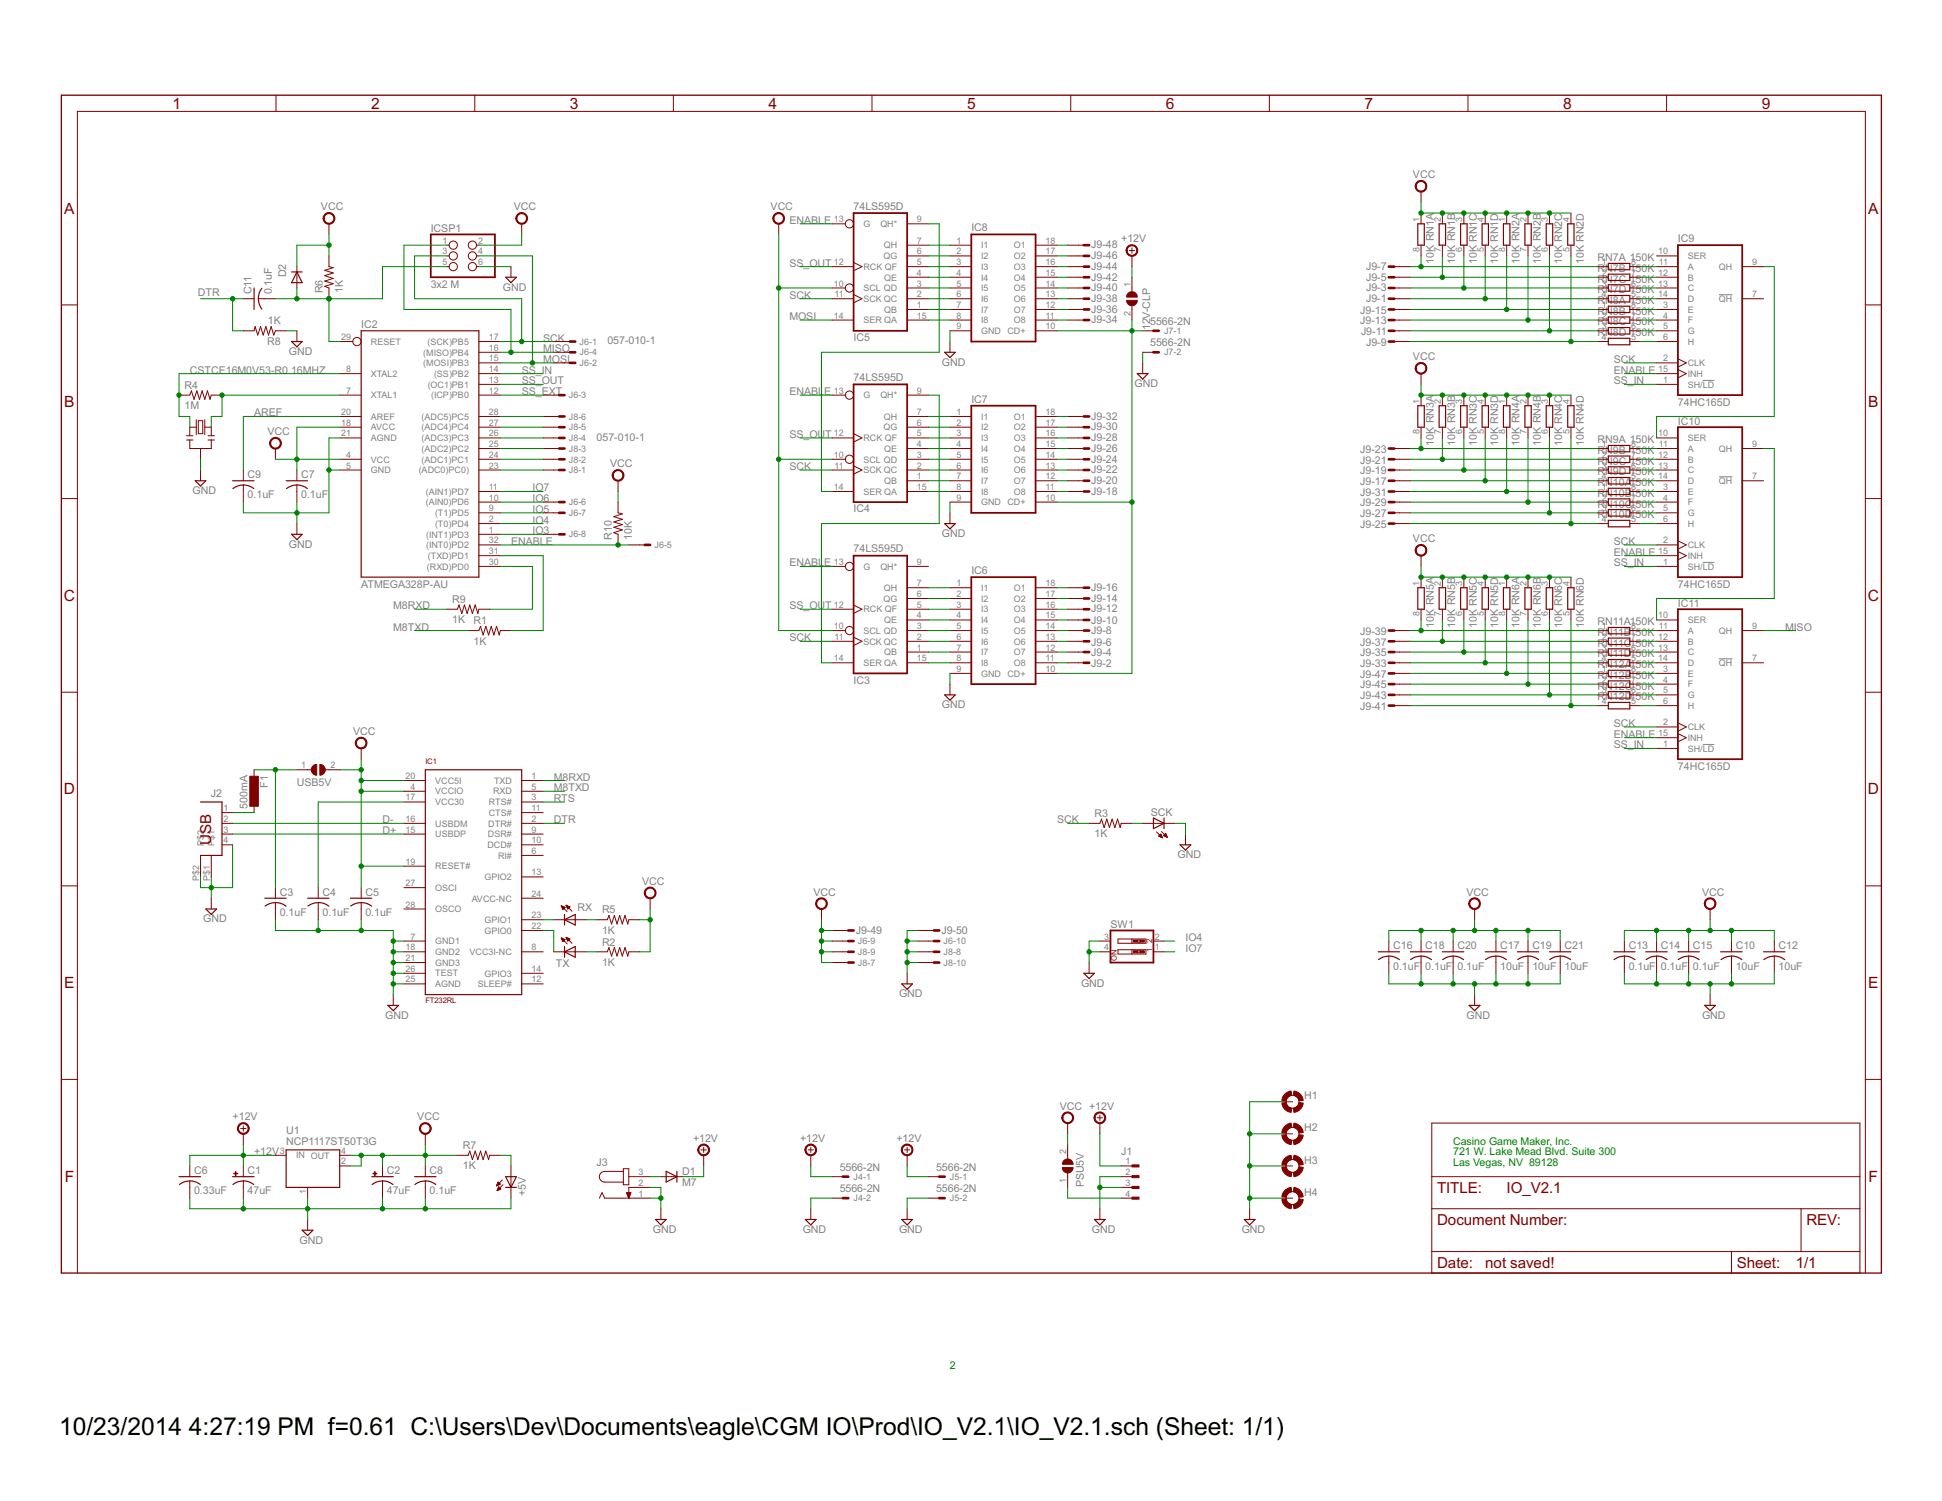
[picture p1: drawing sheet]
<svg xmlns="http://www.w3.org/2000/svg" width="279mm" height="216mm" viewBox="0 0 279 216" stroke-linecap="round" stroke-linejoin="round" font-family="sans-serif">
<defs><g id="words">
<g font-size="4">
<text x="8.5" y="206.4">10/23/2014</text>
<text x="27.2" y="206.4">4:27:19 PM f=0.61 C:\Users\Dev\Documents\eagle\CGM IO\Prod\IO_V2.1\IO_V2.1.sch (Sheet: 1/1)</text>
</g>
<g font-size="2.5" fill="#800000">
<text x="24.8" y="15.6">1</text>
<text x="53.4" y="15.6">2</text>
<text x="82" y="15.6">3</text>
<text x="110.6" y="15.6">4</text>
<text x="139.1" y="15.6">5</text>
<text x="167.7" y="15.6">6</text>
<text x="196.3" y="15.6">7</text>
<text x="224.9" y="15.6">8</text>
<text x="253.5" y="15.6">9</text>
<text x="9.2" y="30.7">A</text>
<text x="268.8" y="30.7">A</text>
<text x="9.2" y="58.6">B</text>
<text x="268.8" y="58.6">B</text>
<text x="9.2" y="86.4">C</text>
<text x="268.7" y="86.4">C</text>
<text x="9.2" y="114.3">D</text>
<text x="268.7" y="114.3">D</text>
<text x="9.2" y="142.1">E</text>
<text x="268.8" y="142.1">E</text>
<text x="9.3" y="170">F</text>
<text x="268.8" y="170">F</text>
</g>
<g font-size="2.4" fill="#800000">
<text x="30.4" y="121.5" transform="rotate(-90 30.4 121.5)">USB</text>
<text x="206.8" y="171.6">TITLE:</text>
<text x="216.8" y="171.6">IO_V2.1</text>
<text x="206.8" y="176.2">Document Number:</text>
<text x="259.9" y="176.2">REV:</text>
<text x="206.8" y="182.3">Date:</text>
<text x="213.7" y="182.3">not saved!</text>
<text x="249.9" y="182.3">Sheet:</text>
<text x="258.4" y="182.3">1/1</text>
</g>
<g font-size="1.7" fill="#808080">
<text x="203.3" y="25.6">VCC</text>
<text x="46.2" y="30.3">VCC</text>
<text x="62" y="33.3">ICSP1</text>
<text x="73.9" y="30.3">VCC</text>
<text x="110.9" y="30.3">VCC</text>
<text x="113.6" y="32.2">ENABLE</text>
<text x="122.8" y="30.2">74LS595D</text>
<text x="139.8" y="33.3">IC8</text>
<text x="157" y="35.7">J9-48</text>
<text x="161.3" y="34.9">+12V</text>
<text x="241.4" y="34.9">IC9</text>
<text x="41.2" y="39.9" transform="rotate(-90 41.2 39.9)">D2</text>
<text x="62" y="41.4">3x2 M</text>
<text x="72.4" y="41.8">GND</text>
<text x="113.6" y="38.3">SS_OUT</text>
<text x="157" y="41.9">J9-40</text>
<text x="157" y="40.3">J9-42</text>
<text x="157" y="38.8">J9-44</text>
<text x="157" y="37.3">J9-46</text>
<text x="196.6" y="41.9">J9-3</text>
<text x="196.6" y="40.3">J9-5</text>
<text x="196.6" y="38.8">J9-7</text>
<text x="206.3" y="38" transform="rotate(-90 206.3 38)">10K RN1A</text>
<text x="209.4" y="38" transform="rotate(-90 209.4 38)">10K RN1B</text>
<text x="212.5" y="38" transform="rotate(-90 212.5 38)">10K RN1C</text>
<text x="215.5" y="38" transform="rotate(-90 215.5 38)">10K RN1D</text>
<text x="218.6" y="38" transform="rotate(-90 218.6 38)">10K RN2A</text>
<text x="221.7" y="38" transform="rotate(-90 221.7 38)">10K RN2B</text>
<text x="224.8" y="38" transform="rotate(-90 224.8 38)">10K RN2C</text>
<text x="227.9" y="38" transform="rotate(-90 227.9 38)">10K RN2D</text>
<text x="229.9" y="37.6">RN7A 150K</text>
<text x="229.9" y="39.1">RN7B 150K</text>
<text x="229.9" y="40.7">RN7C 150K</text>
<text x="28.5" y="42.6">DTR</text>
<text x="36.2" y="42.3" transform="rotate(-90 36.2 42.3)">C11</text>
<text x="38.5" y="46.7">1K</text>
<text x="39.1" y="42.3" transform="rotate(-90 39.1 42.3)">0.1uF</text>
<text x="46.4" y="42.2" transform="rotate(-90 46.4 42.2)">R6</text>
<text x="49.3" y="42.2" transform="rotate(-90 49.3 42.2)">1K</text>
<text x="52" y="47.1">IC2</text>
<text x="113.6" y="43">SCK</text>
<text x="113.6" y="46">MOSI</text>
<text x="157" y="46.5">J9-34</text>
<text x="157" y="45">J9-36</text>
<text x="157" y="43.4">J9-38</text>
<text x="165.5" y="46.7">5566-2N</text>
<text x="165.5" y="47.5" transform="rotate(-90 165.5 47.5)">12V-CLP</text>
<text x="195.7" y="46.7">J9-13</text>
<text x="195.7" y="45.1">J9-15</text>
<text x="196.6" y="43.4">J9-1</text>
<text x="229.9" y="42.2">RN7D 150K</text>
<text x="229.9" y="43.7">RN8A 150K</text>
<text x="229.9" y="45.3">RN8B 150K</text>
<text x="229.9" y="46.8">RN8C 150K</text>
<text x="27.3" y="53.7">CSTCE16M0V53-R0</text>
<text x="38.5" y="49.6">R8</text>
<text x="41.6" y="51.1">GND</text>
<text x="41.9" y="53.7">16MHZ</text>
<text x="75.1" y="53.7">SS_IN</text>
<text x="78.1" y="49.1">SCK</text>
<text x="78.1" y="50.7">MISO</text>
<text x="78.1" y="52.2">MOSI</text>
<text x="87.4" y="49.5">057-010-1</text>
<text x="122.8" y="49">IC5</text>
<text x="135.5" y="52.6">GND</text>
<text x="165.5" y="49.8">5566-2N</text>
<text x="195.8" y="48.2">J9-11</text>
<text x="196.6" y="49.7">J9-9</text>
<text x="203.3" y="51.8">VCC</text>
<text x="229.9" y="48.4">RN8D 150K</text>
<text x="232.2" y="52.2">SCK</text>
<text x="232.2" y="53.7">ENABLE</text>
<text x="26.5" y="58.8">1M</text>
<text x="26.5" y="55.9">R4</text>
<text x="36.6" y="59.9">AREF</text>
<text x="75.1" y="56.8">SS_EXT</text>
<text x="75.1" y="55.3">SS_OUT</text>
<text x="113.6" y="56.8">ENABL</text>
<text x="118.6" y="56.8">E</text>
<text x="122.8" y="54.8">74LS595D</text>
<text x="139.8" y="57.9">IC7</text>
<text x="163.2" y="55.7">GND</text>
<text x="232.2" y="55.3">SS_IN</text>
<text x="241.4" y="58.4">74HC165D</text>
<text x="38.5" y="62.6">VCC</text>
<text x="85.8" y="63.4">057-010-1</text>
<text x="113.6" y="63">SS_OUT</text>
<text x="157" y="65">J9-26</text>
<text x="157" y="63.4">J9-28</text>
<text x="157" y="61.9">J9-30</text>
<text x="157" y="60.4">J9-32</text>
<text x="195.7" y="65.1">J9-23</text>
<text x="206.3" y="64.2" transform="rotate(-90 206.3 64.2)">10K RN3A</text>
<text x="209.4" y="64.2" transform="rotate(-90 209.4 64.2)">10K RN3B</text>
<text x="212.5" y="64.2" transform="rotate(-90 212.5 64.2)">10K RN3C</text>
<text x="215.5" y="64.2" transform="rotate(-90 215.5 64.2)">10K RN3D</text>
<text x="218.6" y="64.2" transform="rotate(-90 218.6 64.2)">10K RN4A</text>
<text x="221.7" y="64.2" transform="rotate(-90 221.7 64.2)">10K RN4B</text>
<text x="224.8" y="64.2" transform="rotate(-90 224.8 64.2)">10K RN4C</text>
<text x="227.9" y="64.2" transform="rotate(-90 227.9 64.2)">10K RN4D</text>
<text x="229.9" y="63.8">RN9A 150K</text>
<text x="229.9" y="65.3">RN9B 150K</text>
<text x="241.4" y="61.1">IC10</text>
<text x="27.7" y="71.1">GND</text>
<text x="35.6" y="71.7">0.1uF</text>
<text x="35.6" y="68.8">C9</text>
<text x="43.3" y="71.7">0.1uF</text>
<text x="43.3" y="68.8">C7</text>
<text x="76.6" y="70.7">IO7</text>
<text x="87.8" y="67.2">VCC</text>
<text x="113.6" y="67.6">SCK</text>
<text x="157" y="71.2">J9-18</text>
<text x="157" y="69.6">J9-20</text>
<text x="157" y="68.1">J9-22</text>
<text x="157" y="66.5">J9-24</text>
<text x="195.7" y="69.8">J9-17</text>
<text x="195.7" y="68.2">J9-19</text>
<text x="195.7" y="66.7">J9-21</text>
<text x="195.7" y="71.3">J9-31</text>
<text x="229.9" y="66.8">RN9C 150K</text>
<text x="229.9" y="68.4">RN9D 150K</text>
<text x="229.9" y="69.9">RN10A150K</text>
<text x="229.9" y="71.5">RN10B150K</text>
<text x="76.6" y="76.8">IO3</text>
<text x="76.6" y="73.8">IO5</text>
<text x="76.6" y="72.2">IO6</text>
<text x="76.6" y="75.3">IO4</text>
<text x="88" y="77.6" transform="rotate(-90 88 77.6)">R10</text>
<text x="90.9" y="77.6" transform="rotate(-90 90.9 77.6)">10K</text>
<text x="122.8" y="73.7">IC4</text>
<text x="135.5" y="77.2">GND</text>
<text x="195.7" y="75.9">J9-25</text>
<text x="195.7" y="74.4">J9-27</text>
<text x="195.7" y="72.8">J9-29</text>
<text x="229.9" y="73">RN10C150K</text>
<text x="229.9" y="74.5">RN10D150K</text>
<text x="41.6" y="78.8">GND</text>
<text x="73.5" y="78.4">ENABLE</text>
<text x="113.6" y="81.5">ENABL</text>
<text x="118.6" y="81.5">E</text>
<text x="122.8" y="79.5">74LS595D</text>
<text x="139.8" y="82.5">IC6</text>
<text x="203.3" y="78">VCC</text>
<text x="232.2" y="78.4">SCK</text>
<text x="232.2" y="81.5">SS_IN</text>
<text x="232.2" y="79.9">ENABLE</text>
<text x="52" y="84.5">ATMEGA328P-AU</text>
<text x="56.6" y="87.6">M8RXD</text>
<text x="65" y="89.6">1K</text>
<text x="65" y="86.7">R9</text>
<text x="68.1" y="89.8">R1</text>
<text x="113.6" y="87.6">SS_OUT</text>
<text x="157" y="89.8">J9-10</text>
<text x="157" y="88.1">J9-12</text>
<text x="157" y="86.6">J9-14</text>
<text x="157" y="85">J9-16</text>
<text x="229.9" y="89.9">RN11A150K</text>
<text x="241.4" y="84.5">74HC165D</text>
<text x="241.4" y="87.2">IC11</text>
<text x="56.6" y="90.7">M8TXD</text>
<text x="68.1" y="92.7">1K</text>
<text x="113.6" y="92.2">SCK</text>
<text x="157" y="95.9">J9-2</text>
<text x="157" y="94.4">J9-4</text>
<text x="157" y="92.9">J9-6</text>
<text x="157" y="91.2">J9-8</text>
<text x="195.7" y="95.9">J9-33</text>
<text x="195.7" y="94.4">J9-35</text>
<text x="195.7" y="92.9">J9-37</text>
<text x="195.7" y="91.3">J9-39</text>
<text x="206.3" y="90.3" transform="rotate(-90 206.3 90.3)">10K RN5A</text>
<text x="209.4" y="90.3" transform="rotate(-90 209.4 90.3)">10K RN5B</text>
<text x="212.5" y="90.3" transform="rotate(-90 212.5 90.3)">10K RN5C</text>
<text x="215.5" y="90.3" transform="rotate(-90 215.5 90.3)">10K RN5D</text>
<text x="218.6" y="90.3" transform="rotate(-90 218.6 90.3)">10K RN6A</text>
<text x="221.7" y="90.3" transform="rotate(-90 221.7 90.3)">10K RN6B</text>
<text x="224.8" y="90.3" transform="rotate(-90 224.8 90.3)">10K RN6C</text>
<text x="227.9" y="90.3" transform="rotate(-90 227.9 90.3)">10K RN6D</text>
<text x="229.9" y="91.5">RN11B150K</text>
<text x="229.9" y="93">RN11C150K</text>
<text x="229.9" y="94.6">RN11D150K</text>
<text x="256.8" y="90.7">MISO</text>
<text x="122.8" y="98.3">IC3</text>
<text x="135.5" y="101.9">GND</text>
<text x="195.7" y="100.6">J9-43</text>
<text x="195.7" y="99">J9-45</text>
<text x="195.7" y="97.5">J9-47</text>
<text x="229.9" y="96.1">RN12A150K</text>
<text x="229.9" y="97.6">RN12B150K</text>
<text x="229.9" y="99.2">RN12C150K</text>
<text x="229.9" y="100.7">RN12D150K</text>
<text x="50.8" y="105.7">VCC</text>
<text x="195.7" y="102.1">J9-41</text>
<text x="232.2" y="104.6">SCK</text>
<text x="232.2" y="107.6">SS_IN</text>
<text x="232.2" y="106.1">ENABLE</text>
<text x="38.5" y="113.3" transform="rotate(-90 38.5 113.3)">F1</text>
<text x="42.7" y="113">USB5V</text>
<text x="79.7" y="112.3">M8RXD</text>
<text x="79.7" y="113.8">M8TXD</text>
<text x="241.4" y="110.7">74HC165D</text>
<text x="30.3" y="114.6">J2</text>
<text x="35.6" y="116.3" transform="rotate(-90 35.6 116.3)">500mA</text>
<text x="55" y="118.4">D-</text>
<text x="55" y="120">D+</text>
<text x="79.7" y="115.3">RTS</text>
<text x="79.7" y="118.4">DTR</text>
<text x="152.1" y="118.4">SCK</text>
<text x="157.5" y="117.5">R3</text>
<text x="165.6" y="117.4">SCK</text>
<text x="157.5" y="120.4">1K</text>
<text x="169.4" y="123.4">GND</text>
<text x="40.2" y="131.8">0.1uF</text>
<text x="40.2" y="128.8">C3</text>
<text x="46.4" y="131.8">0.1uF</text>
<text x="46.4" y="128.8">C4</text>
<text x="52.6" y="131.8">0.1uF</text>
<text x="52.6" y="128.8">C5</text>
<text x="83.1" y="131">RX</text>
<text x="86.6" y="131.4">R5</text>
<text x="92.4" y="127.3">VCC</text>
<text x="117" y="128.8">VCC</text>
<text x="211" y="128.8">VCC</text>
<text x="244.9" y="128.8">VCC</text>
<text x="29.2" y="132.7">GND</text>
<text x="86.6" y="134.3">1K</text>
<text x="86.6" y="136">R2</text>
<text x="123.1" y="134.3">J9-49</text>
<text x="135.4" y="134.3">J9-50</text>
<text x="159.8" y="133.4">SW1</text>
<text x="170.6" y="136.9">IO7</text>
<text x="170.6" y="135.4">IO4</text>
<text x="200.4" y="136.5">C16</text>
<text x="205.1" y="136.5">C18</text>
<text x="209.7" y="136.5">C20</text>
<text x="215.8" y="136.5">C17</text>
<text x="220.5" y="136.5">C19</text>
<text x="225.1" y="136.5">C21</text>
<text x="234.3" y="136.5">C13</text>
<text x="238.9" y="136.5">C14</text>
<text x="243.6" y="136.5">C15</text>
<text x="249.7" y="136.5">C10</text>
<text x="255.9" y="136.5">C12</text>
<text x="80" y="139.1">TX</text>
<text x="86.6" y="138.9">1K</text>
<text x="129.4" y="143.5">GND</text>
<text x="155.5" y="141.9">GND</text>
<text x="200.4" y="139.5">0.1uF 0.1uF 0.1uF</text>
<text x="215.8" y="139.5">10uF 10uF 10uF</text>
<text x="234.3" y="139.5">0.1uF 0.1uF 0.1uF</text>
<text x="249.7" y="139.5">10uF</text>
<text x="255.9" y="139.5">10uF</text>
<text x="55.4" y="146.5">GND</text>
<text x="211" y="146.5">GND</text>
<text x="244.9" y="146.5">GND</text>
<text x="33.5" y="161.2">+12V</text>
<text x="60" y="161.2">VCC</text>
<text x="152.5" y="159.6">VCC +12V</text>
<text x="187.7" y="158.1">H1</text>
<text x="36.6" y="166.2">+12V</text>
<text x="41.2" y="164.6">NCP1117ST50T3G</text>
<text x="41.2" y="163.1">U1</text>
<text x="66.6" y="165.3">R7</text>
<text x="85.8" y="167.7">J3</text>
<text x="99.7" y="164.2">+12V</text>
<text x="115.1" y="164.2">+12V</text>
<text x="129" y="164.2">+12V</text>
<text x="161.3" y="166.2">J1</text>
<text x="187.7" y="162.7">H2</text>
<text x="187.7" y="167.4">H3</text>
<text x="27.9" y="171.8">0.33uF</text>
<text x="27.9" y="168.9">C6</text>
<text x="35.6" y="171.8">47uF</text>
<text x="35.6" y="168.9">C1</text>
<text x="55.7" y="171.8">47uF</text>
<text x="55.7" y="168.9">C2</text>
<text x="61.8" y="171.8">0.1uF</text>
<text x="61.8" y="168.9">C8</text>
<text x="66.6" y="168.2">1K</text>
<text x="75.7" y="172" transform="rotate(-90 75.7 172)">+5V</text>
<text x="98.2" y="170.7">M7</text>
<text x="98.2" y="169">D1</text>
<text x="120.8" y="168.4">5566-2N</text>
<text x="120.8" y="171.5">5566-2N</text>
<text x="134.7" y="168.4">5566-2N</text>
<text x="134.7" y="171.5">5566-2N</text>
<text x="155.9" y="170.8" transform="rotate(-90 155.9 170.8)">PSU5V</text>
<text x="187.7" y="172">H4</text>
<text x="43.1" y="178.9">GND</text>
<text x="93.9" y="177.3">GND</text>
<text x="115.5" y="177.3">GND</text>
<text x="129.4" y="177.3">GND</text>
<text x="157.1" y="177.3">GND</text>
<text x="178.6" y="177.3">GND</text>
</g>
<g font-size="1.7" fill="#008000">
<text x="209.1" y="164.6">Casino Game Maker, Inc.</text>
<text x="209.1" y="166.2">721 W. Lake Mead Blvd. Suite 300</text>
<text x="209.1" y="167.7">Las Vegas, NV 89128</text>
<text x="136.7" y="197">2</text>
</g>
<g font-size="1.4" fill="#808080">
<text x="63.7" y="35">1</text>
<text x="68.8" y="35">2</text>
<text x="120" y="32">13</text>
<text x="124.2" y="32.7">G</text>
<text x="126.7" y="32.6">QH*</text>
<text x="127.2" y="35.7">QH</text>
<text x="131.9" y="35">7</text>
<text x="131.9" y="32">9</text>
<text x="137.6" y="35">1</text>
<text x="141.2" y="35.7">I1</text>
<text x="145.9" y="35.7">O1</text>
<text x="150.4" y="35">18</text>
<text x="204.2" y="32" transform="rotate(-90 204.2 32)">1</text>
<text x="207.3" y="32" transform="rotate(-90 207.3 32)">2</text>
<text x="210.4" y="32" transform="rotate(-90 210.4 32)">3</text>
<text x="213.5" y="32" transform="rotate(-90 213.5 32)">4</text>
<text x="216.6" y="32" transform="rotate(-90 216.6 32)">1</text>
<text x="219.6" y="32" transform="rotate(-90 219.6 32)">2</text>
<text x="222.7" y="32" transform="rotate(-90 222.7 32)">3</text>
<text x="225.8" y="32" transform="rotate(-90 225.8 32)">4</text>
<text x="63.7" y="36.6">3</text>
<text x="63.7" y="38.1">5</text>
<text x="68.8" y="36.6">4</text>
<text x="68.8" y="38.1">6</text>
<text x="120" y="41.2">10</text>
<text x="120" y="38.1">12</text>
<text x="124.2" y="41.9">SCL QD</text>
<text x="124.2" y="38.8">RCK QF</text>
<text x="127.1" y="37.3">QG</text>
<text x="127.2" y="40.3">QE</text>
<text x="131.9" y="41.2">3</text>
<text x="131.9" y="39.7">4</text>
<text x="131.9" y="38.1">5</text>
<text x="131.9" y="36.6">6</text>
<text x="137.6" y="36.6">2</text>
<text x="137.6" y="38.1">3</text>
<text x="137.6" y="39.7">4</text>
<text x="137.6" y="41.2">5</text>
<text x="141.2" y="37.3">I2</text>
<text x="141.2" y="38.8">I3</text>
<text x="141.2" y="40.3">I4</text>
<text x="141.2" y="41.9">I5</text>
<text x="145.9" y="37.3">O2</text>
<text x="145.9" y="38.8">O3</text>
<text x="145.9" y="40.4">O4</text>
<text x="145.9" y="41.9">O5</text>
<text x="150.4" y="36.6">17</text>
<text x="150.4" y="38.1">16</text>
<text x="150.4" y="39.7">15</text>
<text x="150.4" y="41.2">14</text>
<text x="162.6" y="41.2" transform="rotate(-90 162.6 41.2)">1</text>
<text x="204.2" y="36.2" transform="rotate(-90 204.2 36.2)">8</text>
<text x="207.3" y="36.2" transform="rotate(-90 207.3 36.2)">7</text>
<text x="210.4" y="36.2" transform="rotate(-90 210.4 36.2)">6</text>
<text x="213.5" y="36.2" transform="rotate(-90 213.5 36.2)">5</text>
<text x="216.6" y="36.2" transform="rotate(-90 216.6 36.2)">8</text>
<text x="219.6" y="36.2" transform="rotate(-90 219.6 36.2)">7</text>
<text x="222.7" y="36.2" transform="rotate(-90 222.7 36.2)">6</text>
<text x="225.8" y="36.2" transform="rotate(-90 225.8 36.2)">5</text>
<text x="230.5" y="38.1">1</text>
<text x="230.5" y="39.7">2</text>
<text x="230.5" y="41.2">3</text>
<text x="234.7" y="38.1">8</text>
<text x="234.7" y="39.7">7</text>
<text x="234.7" y="41.2">6</text>
<text x="238.6" y="36.6">10</text>
<text x="238.6" y="39.7">12</text>
<text x="238.6" y="41.2">13</text>
<text x="238.7" y="38.1">11</text>
<text x="242.8" y="37.3">SER</text>
<text x="242.8" y="38.8">A</text>
<text x="242.8" y="40.3">B</text>
<text x="242.8" y="41.9">C</text>
<text x="247.3" y="38.8">QH</text>
<text x="252.1" y="38.1">9</text>
<text x="120" y="45.8">14</text>
<text x="120.1" y="42.7">11</text>
<text x="124.2" y="43.4">SCK QC</text>
<text x="124.2" y="46.5">SER QA</text>
<text x="127.2" y="45">QB</text>
<text x="131.9" y="44.3">1</text>
<text x="131.9" y="42.7">2</text>
<text x="131.9" y="45.8">15</text>
<text x="137.6" y="42.7">6</text>
<text x="137.6" y="44.3">7</text>
<text x="137.6" y="45.8">8</text>
<text x="137.6" y="47.4">9</text>
<text x="141.2" y="43.4">I6</text>
<text x="141.2" y="45">I7</text>
<text x="141.2" y="46.5">I8</text>
<text x="145.9" y="46.5">O8</text>
<text x="145.9" y="43.4">O6</text>
<text x="145.9" y="45">O7</text>
<text x="150.4" y="45.8">11</text>
<text x="150.4" y="42.7">13</text>
<text x="150.4" y="44.3">12</text>
<text x="150.4" y="47.4">10</text>
<text x="162.6" y="45.4" transform="rotate(-90 162.6 45.4)">2</text>
<text x="230.5" y="42.7">4</text>
<text x="230.5" y="44.3">1</text>
<text x="230.5" y="45.8">2</text>
<text x="230.5" y="47.4">3</text>
<text x="234.7" y="42.7">5</text>
<text x="234.7" y="44.3">8</text>
<text x="234.7" y="45.8">7</text>
<text x="234.7" y="47.4">6</text>
<text x="238.6" y="42.7">14</text>
<text x="239.3" y="44.3">3</text>
<text x="239.3" y="45.8">4</text>
<text x="239.3" y="47.4">5</text>
<text x="242.8" y="45">E</text>
<text x="242.8" y="46.5">F</text>
<text x="242.8" y="43.4">D</text>
<text x="247.3" y="43.4">QH</text>
<text x="252.1" y="42.7">7</text>
<text x="49.1" y="48.9">29</text>
<text x="49.8" y="53.5">8</text>
<text x="53.4" y="49.6">RESET</text>
<text x="60.9" y="51.1">(MISO)PB4</text>
<text x="60.9" y="52.7">(MOSI)PB3</text>
<text x="61.5" y="49.6">(SCK)PB5</text>
<text x="70.3" y="48.9">17</text>
<text x="70.3" y="50.4">16</text>
<text x="70.3" y="52">15</text>
<text x="70.3" y="53.5">14</text>
<text x="83.4" y="49.6">J6-1</text>
<text x="83.4" y="52.7">J6-2</text>
<text x="83.4" y="51.1">J6-4</text>
<text x="141.2" y="48">GND CD+</text>
<text x="167.5" y="48">J7-1</text>
<text x="167.5" y="51.1">J7-2</text>
<text x="230.5" y="48.9">4</text>
<text x="234.7" y="48.9">5</text>
<text x="238.6" y="53.5">15</text>
<text x="239.3" y="52">2</text>
<text x="239.3" y="48.9">6</text>
<text x="242.8" y="52.7">CLK</text>
<text x="242.8" y="48">G</text>
<text x="242.8" y="49.6">H</text>
<text x="49.1" y="59.7">20</text>
<text x="49.8" y="56.6">7</text>
<text x="53.4" y="57.3">XTAL1</text>
<text x="53.4" y="54.2">XTAL2</text>
<text x="61.5" y="55.8">(OC1)PB1</text>
<text x="62" y="57.3">(ICP)PB0</text>
<text x="62.4" y="54.2">(SS)PB2</text>
<text x="70.3" y="59.7">28</text>
<text x="70.3" y="55.1">13</text>
<text x="70.3" y="56.6">12</text>
<text x="81.8" y="57.3">J6-3</text>
<text x="120" y="56.6">13</text>
<text x="124.2" y="57.3">G</text>
<text x="126.7" y="57.3">QH*</text>
<text x="131.9" y="59.7">7</text>
<text x="131.9" y="56.6">9</text>
<text x="137.6" y="59.7">1</text>
<text x="150.4" y="59.7">18</text>
<text x="204.2" y="58.2" transform="rotate(-90 204.2 58.2)">1</text>
<text x="207.3" y="58.2" transform="rotate(-90 207.3 58.2)">2</text>
<text x="210.4" y="58.2" transform="rotate(-90 210.4 58.2)">3</text>
<text x="213.5" y="58.2" transform="rotate(-90 213.5 58.2)">4</text>
<text x="216.6" y="58.2" transform="rotate(-90 216.6 58.2)">1</text>
<text x="219.6" y="58.2" transform="rotate(-90 219.6 58.2)">2</text>
<text x="222.7" y="58.2" transform="rotate(-90 222.7 58.2)">3</text>
<text x="225.8" y="58.2" transform="rotate(-90 225.8 58.2)">4</text>
<text x="239.3" y="55.1">1</text>
<text x="242.8" y="55.7">SH/LD</text>
<text x="242.8" y="54.2">INH</text>
<text x="49.1" y="61.2">18</text>
<text x="49.1" y="62.8">21</text>
<text x="49.8" y="65.9">4</text>
<text x="53.4" y="61.9">AVCC</text>
<text x="53.4" y="60.4">AREF</text>
<text x="53.4" y="63.4">AGND</text>
<text x="60.7" y="60.4">(ADC5)PC5</text>
<text x="60.7" y="61.9">(ADC4)PC4</text>
<text x="60.7" y="63.5">(ADC3)PC3</text>
<text x="60.7" y="65">(ADC2)PC2</text>
<text x="70.3" y="61.2">27</text>
<text x="70.3" y="62.8">26</text>
<text x="70.3" y="64.3">25</text>
<text x="70.3" y="65.9">24</text>
<text x="81.8" y="65">J8-3</text>
<text x="81.8" y="63.4">J8-4</text>
<text x="81.8" y="61.9">J8-5</text>
<text x="81.8" y="60.4">J8-6</text>
<text x="120" y="65.9">10</text>
<text x="120" y="62.8">12</text>
<text x="124.2" y="63.5">RCK QF</text>
<text x="127.1" y="61.9">QG</text>
<text x="127.2" y="60.4">QH</text>
<text x="127.2" y="65">QE</text>
<text x="131.9" y="65.9">3</text>
<text x="131.9" y="64.3">4</text>
<text x="131.9" y="62.8">5</text>
<text x="131.9" y="61.2">6</text>
<text x="137.6" y="61.2">2</text>
<text x="137.6" y="62.8">3</text>
<text x="137.6" y="64.3">4</text>
<text x="137.6" y="65.9">5</text>
<text x="141.2" y="60.4">I1</text>
<text x="141.2" y="61.9">I2</text>
<text x="141.2" y="63.4">I3</text>
<text x="141.2" y="65">I4</text>
<text x="145.9" y="60.4">O1</text>
<text x="145.9" y="61.9">O2</text>
<text x="145.9" y="63.5">O3</text>
<text x="145.9" y="65">O4</text>
<text x="150.4" y="61.2">17</text>
<text x="150.4" y="62.8">16</text>
<text x="150.4" y="64.3">15</text>
<text x="150.4" y="65.9">14</text>
<text x="204.2" y="62.4" transform="rotate(-90 204.2 62.4)">8</text>
<text x="207.3" y="62.4" transform="rotate(-90 207.3 62.4)">7</text>
<text x="210.4" y="62.4" transform="rotate(-90 210.4 62.4)">6</text>
<text x="213.5" y="62.4" transform="rotate(-90 213.5 62.4)">5</text>
<text x="216.6" y="62.4" transform="rotate(-90 216.6 62.4)">8</text>
<text x="219.6" y="62.4" transform="rotate(-90 219.6 62.4)">7</text>
<text x="222.7" y="62.4" transform="rotate(-90 222.7 62.4)">6</text>
<text x="225.8" y="62.4" transform="rotate(-90 225.8 62.4)">5</text>
<text x="230.5" y="64.3">1</text>
<text x="230.5" y="65.9">2</text>
<text x="234.7" y="64.3">8</text>
<text x="234.7" y="65.9">7</text>
<text x="238.6" y="62.8">10</text>
<text x="238.6" y="65.9">12</text>
<text x="238.7" y="64.3">11</text>
<text x="242.8" y="63.4">SER</text>
<text x="242.8" y="65">A</text>
<text x="247.3" y="65">QH</text>
<text x="252.1" y="64.3">9</text>
<text x="49.8" y="67.4">5</text>
<text x="53.4" y="68.1">GND</text>
<text x="53.4" y="66.5">VCC</text>
<text x="60.2" y="68.1">(ADC0)PC0)</text>
<text x="60.7" y="66.5">(ADC1)PC1</text>
<text x="61.3" y="71.2">(AIN1)PD7</text>
<text x="70.3" y="67.4">23</text>
<text x="70.3" y="70.5">11</text>
<text x="81.8" y="68.1">J8-1</text>
<text x="81.8" y="66.5">J8-2</text>
<text x="120" y="70.5">14</text>
<text x="120.1" y="67.4">11</text>
<text x="124.2" y="66.5">SCL QD</text>
<text x="124.2" y="68.1">SCK QC</text>
<text x="124.2" y="71.2">SER QA</text>
<text x="127.2" y="69.6">QB</text>
<text x="131.9" y="68.9">1</text>
<text x="131.9" y="67.4">2</text>
<text x="131.9" y="70.5">15</text>
<text x="137.6" y="67.4">6</text>
<text x="137.6" y="68.9">7</text>
<text x="137.6" y="70.5">8</text>
<text x="141.2" y="66.5">I5</text>
<text x="141.2" y="68.1">I6</text>
<text x="141.2" y="69.6">I7</text>
<text x="141.2" y="71.1">I8</text>
<text x="145.9" y="71.2">O8</text>
<text x="145.9" y="66.5">O5</text>
<text x="145.9" y="68.1">O6</text>
<text x="145.9" y="69.6">O7</text>
<text x="150.4" y="70.5">11</text>
<text x="150.4" y="67.4">13</text>
<text x="150.4" y="68.9">12</text>
<text x="230.5" y="67.4">3</text>
<text x="230.5" y="68.9">4</text>
<text x="230.5" y="70.5">1</text>
<text x="234.7" y="67.4">6</text>
<text x="234.7" y="68.9">5</text>
<text x="234.7" y="70.5">8</text>
<text x="238.6" y="67.4">13</text>
<text x="238.6" y="68.9">14</text>
<text x="239.3" y="70.5">3</text>
<text x="242.8" y="71.1">E</text>
<text x="242.8" y="66.5">B</text>
<text x="242.8" y="68.1">C</text>
<text x="242.8" y="69.6">D</text>
<text x="247.3" y="69.6">QH</text>
<text x="252.1" y="68.9">7</text>
<text x="61.3" y="72.7">(AIN0)PD6</text>
<text x="61.3" y="77.3">(INT1)PD3</text>
<text x="62.6" y="74.2">(T1)PD5</text>
<text x="62.6" y="75.8">(T0)PD4</text>
<text x="70.3" y="72">10</text>
<text x="70.3" y="73.6">9</text>
<text x="70.3" y="75.1">2</text>
<text x="70.3" y="76.6">1</text>
<text x="81.8" y="72.7">J6-6</text>
<text x="81.8" y="74.2">J6-7</text>
<text x="81.8" y="77.3">J6-8</text>
<text x="137.6" y="72">9</text>
<text x="141.2" y="72.7">GND CD+</text>
<text x="150.4" y="72">10</text>
<text x="230.5" y="72">2</text>
<text x="230.5" y="73.6">3</text>
<text x="230.5" y="75.1">4</text>
<text x="234.7" y="72">7</text>
<text x="234.7" y="73.6">6</text>
<text x="234.7" y="75.1">5</text>
<text x="239.3" y="72">4</text>
<text x="239.3" y="73.6">5</text>
<text x="239.3" y="75.1">6</text>
<text x="242.8" y="72.7">F</text>
<text x="242.8" y="74.2">G</text>
<text x="242.8" y="75.8">H</text>
<text x="61.3" y="78.9">(INT0)PD2</text>
<text x="61.4" y="81.9">(RXD)PD0</text>
<text x="61.6" y="80.4">(TXD)PD1</text>
<text x="70.3" y="78.2">32</text>
<text x="70.3" y="79.7">31</text>
<text x="70.3" y="81.3">30</text>
<text x="94.2" y="78.8">J6-5</text>
<text x="120" y="81.3">13</text>
<text x="124.2" y="81.9">G</text>
<text x="126.7" y="81.9">QH*</text>
<text x="131.9" y="81.3">9</text>
<text x="238.6" y="79.7">15</text>
<text x="239.3" y="81.3">1</text>
<text x="239.3" y="78.2">2</text>
<text x="242.8" y="81.9">SH/LD</text>
<text x="242.8" y="78.8">CLK</text>
<text x="242.8" y="80.4">INH</text>
<text x="120" y="87.4">12</text>
<text x="124.2" y="88.1">RCK QF</text>
<text x="127.1" y="86.5">QG</text>
<text x="127.2" y="85">QH</text>
<text x="127.2" y="89.6">QE</text>
<text x="131.9" y="89">4</text>
<text x="131.9" y="87.4">5</text>
<text x="131.9" y="85.9">6</text>
<text x="131.9" y="84.3">7</text>
<text x="137.6" y="84.3">1</text>
<text x="137.6" y="85.9">2</text>
<text x="137.6" y="87.4">3</text>
<text x="137.6" y="89">4</text>
<text x="141.2" y="85">I1</text>
<text x="141.2" y="86.5">I2</text>
<text x="141.2" y="88.1">I3</text>
<text x="141.2" y="89.6">I4</text>
<text x="145.9" y="85">O1</text>
<text x="145.9" y="86.6">O2</text>
<text x="145.9" y="88.1">O3</text>
<text x="145.9" y="89.6">O4</text>
<text x="150.4" y="84.3">18</text>
<text x="150.4" y="85.9">17</text>
<text x="150.4" y="87.4">16</text>
<text x="150.4" y="89">15</text>
<text x="204.2" y="88.6" transform="rotate(-90 204.2 88.6)">8</text>
<text x="204.2" y="84.3" transform="rotate(-90 204.2 84.3)">1</text>
<text x="207.3" y="88.6" transform="rotate(-90 207.3 88.6)">7</text>
<text x="207.3" y="84.3" transform="rotate(-90 207.3 84.3)">2</text>
<text x="210.4" y="88.6" transform="rotate(-90 210.4 88.6)">6</text>
<text x="210.4" y="84.3" transform="rotate(-90 210.4 84.3)">3</text>
<text x="213.5" y="88.6" transform="rotate(-90 213.5 88.6)">5</text>
<text x="213.5" y="84.3" transform="rotate(-90 213.5 84.3)">4</text>
<text x="216.6" y="88.6" transform="rotate(-90 216.6 88.6)">8</text>
<text x="216.6" y="84.3" transform="rotate(-90 216.6 84.3)">1</text>
<text x="219.6" y="88.6" transform="rotate(-90 219.6 88.6)">7</text>
<text x="219.6" y="84.3" transform="rotate(-90 219.6 84.3)">2</text>
<text x="222.7" y="88.6" transform="rotate(-90 222.7 88.6)">6</text>
<text x="222.7" y="84.3" transform="rotate(-90 222.7 84.3)">3</text>
<text x="225.8" y="88.6" transform="rotate(-90 225.8 88.6)">5</text>
<text x="225.8" y="84.3" transform="rotate(-90 225.8 84.3)">4</text>
<text x="238.6" y="89">10</text>
<text x="242.8" y="89.6">SER</text>
<text x="120" y="90.5">10</text>
<text x="120" y="95.1">14</text>
<text x="120.1" y="92">11</text>
<text x="124.2" y="91.2">SCL QD</text>
<text x="124.2" y="92.7">SCK QC</text>
<text x="124.2" y="95.8">SER QA</text>
<text x="127.2" y="94.2">QB</text>
<text x="131.9" y="93.6">1</text>
<text x="131.9" y="92">2</text>
<text x="131.9" y="90.5">3</text>
<text x="131.9" y="95.1">15</text>
<text x="137.6" y="90.5">5</text>
<text x="137.6" y="92">6</text>
<text x="137.6" y="93.6">7</text>
<text x="137.6" y="95.1">8</text>
<text x="141.2" y="91.2">I5</text>
<text x="141.2" y="92.7">I6</text>
<text x="141.2" y="94.2">I7</text>
<text x="141.2" y="95.8">I8</text>
<text x="145.9" y="95.8">O8</text>
<text x="145.9" y="91.2">O5</text>
<text x="145.9" y="92.7">O6</text>
<text x="145.9" y="94.3">O7</text>
<text x="150.4" y="95.1">11</text>
<text x="150.4" y="90.5">14</text>
<text x="150.4" y="92">13</text>
<text x="150.4" y="93.6">12</text>
<text x="230.5" y="90.5">1</text>
<text x="230.5" y="92">2</text>
<text x="230.5" y="93.6">3</text>
<text x="230.5" y="95.1">4</text>
<text x="234.7" y="90.5">8</text>
<text x="234.7" y="92">7</text>
<text x="234.7" y="93.6">6</text>
<text x="234.7" y="95.1">5</text>
<text x="238.6" y="92">12</text>
<text x="238.6" y="93.6">13</text>
<text x="238.6" y="95.1">14</text>
<text x="238.7" y="90.5">11</text>
<text x="242.8" y="91.2">A</text>
<text x="242.8" y="92.7">B</text>
<text x="242.8" y="94.2">C</text>
<text x="242.8" y="95.8">D</text>
<text x="247.3" y="95.8">QH</text>
<text x="247.3" y="91.2">QH</text>
<text x="252.1" y="95.1">7</text>
<text x="252.1" y="90.5">9</text>
<text x="137.6" y="96.7">9</text>
<text x="141.2" y="97.3">GND CD+</text>
<text x="150.4" y="96.7">10</text>
<text x="230.5" y="96.7">1</text>
<text x="230.5" y="98.2">2</text>
<text x="230.5" y="99.7">3</text>
<text x="230.5" y="101.3">4</text>
<text x="234.7" y="96.7">8</text>
<text x="234.7" y="98.2">7</text>
<text x="234.7" y="99.7">6</text>
<text x="234.7" y="101.3">5</text>
<text x="239.3" y="96.7">3</text>
<text x="239.3" y="98.2">4</text>
<text x="239.3" y="99.7">5</text>
<text x="239.3" y="101.3">6</text>
<text x="242.8" y="97.3">E</text>
<text x="242.8" y="98.9">F</text>
<text x="242.8" y="100.4">G</text>
<text x="242.8" y="102">H</text>
<text x="238.6" y="105.9">15</text>
<text x="239.3" y="107.4">1</text>
<text x="239.3" y="104.4">2</text>
<text x="242.8" y="105">CLK</text>
<text x="242.8" y="106.6">INH</text>
<text x="43.3" y="110.5">1</text>
<text x="47.5" y="110.5">2</text>
<text x="58.3" y="112.1">20</text>
<text x="59.1" y="113.6">4</text>
<text x="62.6" y="112.7">VCC5I</text>
<text x="71.1" y="112.7">TXD</text>
<text x="76.5" y="112.1">1</text>
<text x="76.5" y="113.6">5</text>
<text x="242.8" y="108.1">SH/LD</text>
<text x="32.1" y="116.7">1</text>
<text x="32.1" y="118.2">2</text>
<text x="32.1" y="119.8">3</text>
<text x="58.3" y="119.8">15</text>
<text x="58.3" y="118.2">16</text>
<text x="58.3" y="115.1">17</text>
<text x="62.6" y="114.3">VCCIO</text>
<text x="62.6" y="118.9">USBDM</text>
<text x="62.6" y="115.8">VCC30</text>
<text x="70.3" y="118.9">DTR#</text>
<text x="70.3" y="117.4">CTS#</text>
<text x="70.3" y="115.8">RTS#</text>
<text x="71" y="114.3">RXD</text>
<text x="76.5" y="118.2">2</text>
<text x="76.5" y="115.1">3</text>
<text x="76.5" y="119.8">9</text>
<text x="76.5" y="116.7">11</text>
<text x="29.3" y="121.6" transform="rotate(-90 29.3 121.6)">P$2</text>
<text x="30.9" y="121.6" transform="rotate(-90 30.9 121.6)">P$1</text>
<text x="32.1" y="121.3">4</text>
<text x="58.3" y="124.4">19</text>
<text x="62.6" y="120.4">USBDP</text>
<text x="62.6" y="125.1">RESET#</text>
<text x="70.1" y="122">DCD#</text>
<text x="70.2" y="120.4">DSR#</text>
<text x="71.7" y="123.5">RI#</text>
<text x="76.5" y="122.8">6</text>
<text x="76.5" y="121.3">10</text>
<text x="76.5" y="125.9">13</text>
<text x="28.6" y="126.8" transform="rotate(-90 28.6 126.8)">P$2</text>
<text x="30.2" y="126.8" transform="rotate(-90 30.2 126.8)">P$1</text>
<text x="58.3" y="127.5">27</text>
<text x="58.3" y="130.5">28</text>
<text x="62.6" y="128.1">OSCI</text>
<text x="62.6" y="131.2">OSCO</text>
<text x="67.9" y="129.7">AVCC-NC</text>
<text x="69.7" y="126.6">GPIO2</text>
<text x="76.5" y="129">24</text>
<text x="58.3" y="136.7">18</text>
<text x="59.1" y="135.2">7</text>
<text x="62.6" y="135.8">GND1</text>
<text x="62.6" y="137.4">GND2</text>
<text x="67.6" y="137.4">VCC3I-NC</text>
<text x="69.7" y="134.3">GPIO0</text>
<text x="69.7" y="132.8">GPIO1</text>
<text x="76.5" y="136.7">8</text>
<text x="76.5" y="133.6">22</text>
<text x="76.5" y="132.1">23</text>
<text x="123.4" y="135.8">J6-9</text>
<text x="123.4" y="137.4">J8-9</text>
<text x="135.7" y="135.8">J6-10</text>
<text x="135.7" y="137.4">J8-8</text>
<text x="158.8" y="135.2">3</text>
<text x="158.8" y="136.7">4</text>
<text x="166.2" y="136.7">1</text>
<text x="166.2" y="135.2">2</text>
<text x="58.3" y="138.2">21</text>
<text x="58.3" y="141.3">25</text>
<text x="58.3" y="139.8">26</text>
<text x="62.6" y="138.9">GND3</text>
<text x="62.6" y="142">AGND</text>
<text x="62.6" y="140.5">TEST</text>
<text x="68.7" y="142">SLEEP#</text>
<text x="69.7" y="140.5">GPIO3</text>
<text x="76.5" y="141.3">12</text>
<text x="76.5" y="139.8">14</text>
<text x="123.4" y="138.9">J8-7</text>
<text x="135.7" y="138.9">J8-10</text>
<text x="40.2" y="166">3</text>
<text x="42.6" y="166.6">IN OUT</text>
<text x="49.1" y="166">4</text>
<text x="49.1" y="167.5">2</text>
<text x="153.4" y="166" transform="rotate(-90 153.4 166)">2</text>
<text x="161.9" y="167.5">1</text>
<text x="44" y="171.7" transform="rotate(-90 44 171.7)">1</text>
<text x="91.9" y="169">3</text>
<text x="91.9" y="170.6">2</text>
<text x="91.9" y="172.1">1</text>
<text x="122.8" y="169.7">J4-1</text>
<text x="122.8" y="172.8">J4-2</text>
<text x="136.7" y="169.7">J5-1</text>
<text x="136.7" y="172.8">J5-2</text>
<text x="153.4" y="170.2" transform="rotate(-90 153.4 170.2)">1</text>
<text x="161.9" y="169">2</text>
<text x="161.9" y="170.6">3</text>
<text x="161.9" y="172.1">4</text>
</g>
<g font-size="1.2" fill="#800000">
<text x="61.2" y="110">IC1</text>
<text x="165.8" y="137" transform="rotate(-90 165.8 137)">1</text>
<text x="165.8" y="135.6" transform="rotate(-90 165.8 135.6)">2</text>
<text x="160.7" y="138.2" transform="rotate(-90 160.7 138.2)">ON</text>
<text x="61.2" y="144.2">FT232RL</text>
</g>
</g></defs>
<path d="M245 54.7h1.6M247.3 42.4h1.9M247.3 68.6h1.9M245 80.9h1.6M247.3 94.8h1.9M245 107.1h1.6" fill="none" stroke="#808080" stroke-width=".14"/>
<g fill="none" stroke="#800000" stroke-width=".14">
<path d="M39.7 13.7v2.3M68.3 13.7v2.3M96.9 13.7v2.3M125.5 13.7v2.3M154.1 13.7v2.3M182.6 13.7v2.3M211.2 13.7v2.3M239.8 13.7v2.3M42.7 38.4v3M47.3 36.8v1.6l.6 .1-1.2 .4 1.2 .4-1.2 .3 1.2 .4-1.2 .4 1.2 .4-1.2 .4 .6 .2v1.6M47.3 32.2v1.5M64.3 38.4h.3"/>
<path d="M64.3 36.8h.3M64.3 35.3h.3M68.6 38.4h.3M68.6 36.8h.3M68.6 35.3h.3M73.5 38.4v1.5M75.1 32.2v1.5M112 32.2v1.5M119.7 38.4h3.1M119.7 32.2h1.9M122.8 37.7l1.2 .7-1.2 .5M130.5 38.4h3.1"/>
<path d="M130.5 36.8h3.1M130.5 39.9h3.1M130.5 35.3h3.1M130.5 32.2h3.1M136.7 38.4h3M136.7 36.8h3M136.7 39.9h3M136.7 35.3h3M149 38.4h3.1M149 36.8h3.1M149 39.9h3.1M149 35.3h3.1"/>
<path d="M153.6 38.4h2.3M153.6 36.8h2.3M153.6 39.9h2.3M153.6 35.3h2.3M162.5 36h.7M162.9 35.6v.8M162.9 36.8v1.6M162.9 39.9v2.1M200.6 38.4h2.3M200.6 39.9h2.3M204.4 27.6v1.5M204.4 30.6v1.6"/>
<path d="M204.4 35.3v1.5M207.5 30.6v1.6M207.5 35.3v1.5M210.6 30.6v1.6M210.6 35.3v1.5M213.7 30.6v1.6M213.7 35.3v1.5M216.8 30.6v1.6M216.8 35.3v1.5M219.8 30.6v1.6M219.8 35.3v1.5M222.9 30.6v1.6"/>
<path d="M222.9 35.3v1.5M226 30.6v1.6M226 35.3v1.5M229.8 38.4h1.6M229.8 39.9h1.6M234.5 38.4h1.5M234.5 39.9h1.5M238.3 38.4h3.1M238.3 36.8h3.1M238.3 39.9h3.1M250.7 38.4h3M8.8 43.9h2.3"/>
<path d="M25.8 56.8h1.5l.2-.6 .4 1.2 .4-1.2 .4 1.2 .4-1.2 .4 1.2 .3-1.2 .4 1.2 .2-.6h1.5M35 47.6h1.6l.1-.6 .4 1.2 .4-1.2 .4 1.2 .3-1.2 .4 1.2 .4-1.2 .4 1.2 .2-.6h1.6M35 43h1.6M37.2 43h2.4M42.7 47.6v1.5M48.9 49.1h1.9M48.9 53.7h3.1M48.9 59.9h3.1M48.9 56.8h3.1M68.9 55.3h3.1M68.9 52.2h3.1M68.9 49.1h3.1"/>
<path d="M68.9 53.7h3.1M68.9 59.9h3.1M68.9 50.7h3.1M68.9 56.8h3.1M78.1 59.9h2.4M78.1 56.8h2.4M79.7 52.2h2.3M79.7 49.1h2.3M79.7 50.7h2.3M119.7 46h3.1M119.7 43h3.1M119.7 41.4h1.9"/>
<path d="M119.7 56.8h1.9M122.8 42.4l1.2 .6-1.2 .6M130.5 44.5h3.1M130.5 46h3.1M130.5 43h3.1M130.5 41.4h3.1M130.5 59.9h3.1M130.5 56.8h3.1M136.7 44.5h3M136.7 46h3M136.7 47.6h3M136.7 43h3"/>
<path d="M136.7 41.4h3M136.7 59.9h3M136.7 49.1v1.6M149 44.5h3.1M149 46h3.1M149 47.6h3.1M149 43h3.1M149 41.4h3.1M149 59.9h3.1M153.6 44.5h2.3M153.6 46h2.3M153.6 43h2.3"/>
<path d="M153.6 41.4h2.3M153.6 59.9h2.3M162.9 44v2M164.4 47.6h1.5M164.4 50.7h1.5M164.4 52.2v1.5M200.6 44.5h2.3M200.6 46h2.3M200.6 47.6h2.3M200.6 49.1h2.3M200.6 43h2.3M200.6 41.4h2.3"/>
<path d="M204.4 53.7v1.6M204.4 56.8v1.6M207.5 56.8v1.6M210.6 56.8v1.6M213.7 56.8v1.6M216.8 56.8v1.6M219.8 56.8v1.6M222.9 56.8v1.6M226 56.8v1.6M229.8 44.5h1.6M229.8 46h1.6M229.8 47.6h1.6"/>
<path d="M229.8 49.1h1.6M229.8 43h1.6M229.8 41.4h1.6M234.5 44.5h1.5M234.5 46h1.5M234.5 47.6h1.5M234.5 49.1h1.5M234.5 43h1.5M234.5 41.4h1.5M238.3 55.3h3.1M238.3 52.2h3.1M238.3 44.5h3.1"/>
<path d="M238.3 46h3.1M238.3 47.6h3.1M238.3 49.1h3.1M238.3 43h3.1M238.3 41.4h3.1M238.3 53.7h3.1M241.4 51.6l1.2 .6-1.2 .6M241.4 53.1l1.2 .6-1.2 .7M250.7 43h3M268.4 43.9h2.3M8.8 71.7h2.3M26.8 62.7h1"/>
<path d="M26.8 63.3h1M27.3 63.3v1.2h3.1v-1.2M28.2 61.4h-.9v1.3M28.2 60.4v2.1M28.5 60.5h.7v1.9h-.7zM28.9 64.5v1.6M28.9 67.6v1.6M29.5 61.4h.9v1.3M29.5 60.4v2.1M29.9 62.7h1M29.9 63.3h1M35 67.6v1.6"/>
<path d="M35 69.8v2.4M39.6 64.5v1.6M42.7 67.6v1.6M42.7 69.8v2.4M42.7 75.3v1.6M48.9 63h3.1M48.9 66.1h3.1M48.9 67.6h3.1M48.9 61.4h3.1M68.9 78.4h3.1M68.9 70.7h3.1M68.9 72.2h3.1"/>
<path d="M68.9 73.8h3.1M68.9 75.3h3.1M68.9 64.5h3.1M68.9 63h3.1M68.9 66.1h3.1M68.9 67.6h3.1M68.9 79.9h3.1M68.9 61.4h3.1M68.9 76.9h3.1M78.1 72.2h2.4M78.1 73.8h2.4M78.1 64.5h2.4"/>
<path d="M78.1 63h2.4M78.1 66.1h2.4M78.1 67.6h2.4M78.1 61.4h2.4M78.1 76.9h2.4M88.9 69.2v1.5M88.9 72.2v1.6l.6 .1-1.2 .4 1.2 .4-1.2 .4 1.2 .4-1.2 .3 1.2 .4-1.2 .4 .6 .3v1.5M90.5 78.4h2.3M119.7 70.7h3.1M119.7 63h3.1M119.7 66.1h1.9M119.7 67.6h3.1"/>
<path d="M122.8 67l1.2 .6-1.2 .6M122.8 62.4l1.2 .6-1.2 .6M130.5 70.7h3.1M130.5 69.2h3.1M130.5 64.5h3.1M130.5 63h3.1M130.5 66.1h3.1M130.5 67.6h3.1M130.5 61.4h3.1M136.7 70.7h3M136.7 72.2h3M136.7 69.2h3"/>
<path d="M136.7 64.5h3M136.7 63h3M136.7 66.1h3M136.7 67.6h3M136.7 61.4h3M136.7 73.8v1.5M149 70.7h3.1M149 72.2h3.1M149 69.2h3.1M149 64.5h3.1M149 63h3.1M149 66.1h3.1"/>
<path d="M149 67.6h3.1M149 61.4h3.1M153.6 70.7h2.3M153.6 69.2h2.3M153.6 64.5h2.3M153.6 63h2.3M153.6 66.1h2.3M153.6 67.6h2.3M153.6 61.4h2.3M200.6 70.7h2.3M200.6 72.2h2.3M200.6 73.8h2.3"/>
<path d="M200.6 75.3h2.3M200.6 69.2h2.3M200.6 64.5h2.3M200.6 66.1h2.3M200.6 67.6h2.3M204.4 61.4v1.6M204.4 79.9v1.6M207.5 61.4v1.6M210.6 61.4v1.6M213.7 61.4v1.6M216.8 61.4v1.6M219.8 61.4v1.6"/>
<path d="M222.9 61.4v1.6M226 61.4v1.6M229.8 70.7h1.6M229.8 72.2h1.6M229.8 73.8h1.6M229.8 75.3h1.6M229.8 69.2h1.6M229.8 64.5h1.6M229.8 66.1h1.6M229.8 67.6h1.6M234.5 70.7h1.5M234.5 72.2h1.5"/>
<path d="M234.5 73.8h1.5M234.5 75.3h1.5M234.5 69.2h1.5M234.5 64.5h1.5M234.5 66.1h1.5M234.5 67.6h1.5M238.3 78.4h3.1M238.3 70.7h3.1M238.3 72.2h3.1M238.3 73.8h3.1M238.3 75.3h3.1M238.3 69.2h3.1"/>
<path d="M238.3 64.5h3.1M238.3 63h3.1M238.3 66.1h3.1M238.3 67.6h3.1M238.3 79.9h3.1M241.4 77.8l1.2 .6-1.2 .6M241.4 79.3l1.2 .6-1.2 .6M250.7 69.2h3M250.7 64.5h3M268.4 71.7h2.3M8.8 99.6h2.3M64.3 87.6h1.5l.2-.6 .4 1.2 .4-1.2 .4 1.2 .4-1.2 .4 1.2 .4-1.2 .3 1.2 .2-.6h1.5"/>
<path d="M67.4 90.7h1.5l.2-.6 .4 1.2 .4-1.2 .4 1.2 .4-1.2 .4 1.2 .3-1.2 .4 1.2 .2-.6h1.5M68.9 81.5h3.1M119.7 81.5h1.9M119.7 95.3h3.1M119.7 90.7h1.9M119.7 92.2h3.1M119.7 87.6h3.1M122.8 91.7l1.2 .5-1.2 .7M122.8 87l1.2 .6-1.2 .6M130.5 81.5h3.1M130.5 95.3h3.1M130.5 90.7h3.1"/>
<path d="M130.5 89.2h3.1M130.5 92.2h3.1M130.5 93.8h3.1M130.5 84.5h3.1M130.5 86.1h3.1M130.5 87.6h3.1M136.7 96.9h3M136.7 95.3h3M136.7 90.7h3M136.7 89.2h3M136.7 92.2h3M136.7 93.8h3"/>
<path d="M136.7 84.5h3M136.7 86.1h3M136.7 87.6h3M136.7 98.4v1.5M149 96.9h3.1M149 95.3h3.1M149 90.7h3.1M149 89.2h3.1M149 92.2h3.1M149 93.8h3.1M149 84.5h3.1M149 86.1h3.1"/>
<path d="M149 87.6h3.1M153.6 95.3h2.3M153.6 90.7h2.3M153.6 89.2h2.3M153.6 92.2h2.3M153.6 93.8h2.3M153.6 84.5h2.3M153.6 86.1h2.3M153.6 87.6h2.3M200.6 96.9h2.3M200.6 98.4h2.3M200.6 99.9h2.3"/>
<path d="M200.6 95.3h2.3M200.6 90.7h2.3M200.6 92.2h2.3M200.6 93.8h2.3M204.4 83v1.5M204.4 87.6v1.6M207.5 83v1.5M207.5 87.6v1.6M210.6 83v1.5M210.6 87.6v1.6M213.7 83v1.5M213.7 87.6v1.6"/>
<path d="M216.8 83v1.5M216.8 87.6v1.6M219.8 83v1.5M219.8 87.6v1.6M222.9 83v1.5M222.9 87.6v1.6M226 83v1.5M226 87.6v1.6M229.8 96.9h1.6M229.8 98.4h1.6M229.8 99.9h1.6M229.8 95.3h1.6"/>
<path d="M229.8 90.7h1.6M229.8 92.2h1.6M229.8 93.8h1.6M234.5 96.9h1.5M234.5 98.4h1.5M234.5 99.9h1.5M234.5 95.3h1.5M234.5 90.7h1.5M234.5 92.2h1.5M234.5 93.8h1.5M238.3 81.5h3.1M238.3 96.9h3.1"/>
<path d="M238.3 98.4h3.1M238.3 99.9h3.1M238.3 95.3h3.1M238.3 90.7h3.1M238.3 89.2h3.1M238.3 92.2h3.1M238.3 93.8h3.1M250.7 95.3h3M250.7 90.7h3M268.4 99.6h2.3M31.9 118.4h1.6M31.9 120h1.6"/>
<path d="M31.9 116.9h1.6M36.6 110.7v1.6M36.6 115.4v1.5M42.7 110.7h2.1M46.8 110.7h2.1M52 107.7v1.5M58.1 112.3h3.1M58.1 118.4h3.1M58.1 115.4h3.1M58.1 113.8h3.1M58.1 120h3.1M75.1 112.3h3"/>
<path d="M75.1 118.4h3M75.1 115.4h3M75.1 113.8h3M75.1 120h3M75.1 116.9h3M156.7 118.4h1.5l.3-.6 .4 1.2 .3-1.2 .4 1.2 .4-1.2 .4 1.2 .4-1.2 .4 1.2 .1-.6h1.6M164.4 118.4h4.6M166.4 119.7l.8 .8M167.1 119.6l.8 .8M167.6 120h.1M167.7 119.9h.1M170.6 120v1.5"/>
<path d="M200.6 101.5h2.3M229.8 101.5h1.6M234.5 101.5h1.5M238.3 107.7h3.1M238.3 104.6h3.1M238.3 101.5h3.1M238.3 106.1h3.1M241.4 104l1.2 .6-1.2 .6M241.4 105.5l1.2 .6-1.2 .6M8.8 127.4h2.3M28.9 123v3.1M30.4 123v3.1"/>
<path d="M30.4 129.2v1.5M31.9 121.5h1.6M39.6 127.7v1.5M39.6 129.8v2.5M45.8 127.7v1.5M45.8 129.8v2.5M52 127.7v1.5M52 129.8v2.5M58.1 135.4h3.1M58.1 136.9h3.1M58.1 140h3.1M58.1 124.6h3.1"/>
<path d="M58.1 138.5h3.1M58.1 127.7h3.1M58.1 130.7h3.1M75.1 136.9h3M75.1 132.3h3M75.1 123h3M75.1 121.5h3M75.1 126.1h3M75.1 140h3M75.1 133.8h3M75.1 129.2h3M79.7 136.9h4.6"/>
<path d="M79.7 132.3h4.6M80.8 130.3l.8 .8M80.8 130.3l.5 .2M80.8 130.3l.2 .5M80.8 134.9l.8 .9M80.8 134.9l.5 .2M80.8 134.9l.2 .5 .3-.3M80.8 130.3h.1M80.8 134.9h.1M80.8 135h.2M80.8 130.4h.2M80.8 135.1h.3"/>
<path d="M80.8 130.5h.4M80.9 130.5h.4M80.9 135.1h.4M80.9 135.2h.3M80.9 130.6h.3M80.9 135.3h.3M80.9 130.7h.2M80.9 135.3h.2M81 130.8h.1M81 135.4h.1M81.3 130.5l-.3 .3M81.4 130.2l.9 .9"/>
<path d="M81.4 130.2l.6 .3-.3 .2zM81.4 130.2h.1M81.4 134.8l.9 .9M81.4 134.8l.6 .3-.3 .3zM81.5 130.3h.1M81.5 134.9h.1M81.5 134.9h.2M81.5 130.3h.2M81.5 130.4h.4M81.5 135h.4M81.6 135.1h.4M81.6 130.5h.4"/>
<path d="M81.6 130.5h.3M81.6 135.1h.3M81.6 135.2h.3M81.6 130.6h.3M81.6 130.6h.2M81.6 135.3h.2M81.7 130.7h.1M81.7 135.3h.1M85.8 136.9h1.6l.2-.6 .4 1.2 .4-1.2 .4 1.2 .4-1.2 .3 1.2 .4-1.2 .4 1.2 .2-.6h1.5M85.8 132.3h1.6l.2-.6 .4 1.2 .4-1.2 .4 1.2 .4-1.2 .3 1.2 .4-1.2 .4 1.2 .2-.6h1.5M93.5 129.2v1.5M118.2 130.7v1.6"/>
<path d="M119.7 135.4h2.3M119.7 136.9h2.3M119.7 138.5h2.3M119.7 133.8h2.3M130.5 140v1.5M132.1 135.4h2.3M132.1 136.9h2.3M132.1 138.5h2.3M132.1 133.8h2.3M156.7 138.5v1.5M158.2 135.4h1.6M158.2 136.9h1.6"/>
<path d="M160.8 135.1h4.1v.6h-4.1zM160.8 136.6h4.1v.6h-4.1zM162.9 135.1v.6M162.9 136.6v.6M163.7 135.2h.3M163.7 135.5h.3M163.7 136.8h.3M163.7 137.1h.3M165.9 135.4h1.6M165.9 136.9h1.6M166.7 120.3l.5 .2M166.7 120.3l.3-.3 .2 .5"/>
<path d="M166.7 120.3h.4M166.8 120.2h.3M166.8 120.3h.4M166.8 120.1h.3M166.9 120.1h.2M167 120.4h.2M167 120h.1M167.1 120.5h.1M167.4 120.2h.5M167.4 120.2l.5 .2M167.4 120.2l.3-.3 .2 .5M167.4 120.1h.4"/>
<path d="M167.5 120.1h.3M167.6 120.3h.3M167.6 120h.2M167.7 120.3h.2M167.8 120.4h.1M199.8 135.4v1.5M199.8 137.5v2.5M204.4 135.4v1.5M204.4 137.5v2.5M209.1 135.4v1.5M209.1 137.5v2.5M212.2 130.7v1.6"/>
<path d="M215.2 135.4v1.5M215.2 137.5v2.5M219.8 135.4v1.5M219.8 137.5v2.5M224.5 135.4v1.5M224.5 137.5v2.5M233.7 135.4v1.5M233.7 137.5v2.5M238.3 135.4v1.5M238.3 137.5v2.5M243 135.4v1.5M243 137.5v2.5"/>
<path d="M246 130.7v1.6M249.1 135.4v1.5M249.1 137.5v2.5M255.3 135.4v1.5M255.3 137.5v2.5M268.4 127.4h2.3M8.8 155.3h2.3M56.6 143.1v1.5M58.1 141.5h3.1M75.1 141.5h3M184.4 158.5h1.6M212.2 143.1v1.5"/>
<path d="M246 143.1v1.5M268.4 155.3h2.3M27.3 167.7v1.5M27.3 169.9v2.4M34.6 162.3h.8M35 161.9v.8M35 163.1v1.5M35 167.7v1.5M35 169.9v2.4M39.6 166.2h1.6M44.3 170.8v1.5M44.3 175.4v1.6"/>
<path d="M48.9 167.7h1.5M48.9 166.2h1.5M55 167.7v1.5M55 169.9v2.4M61.2 163.1v1.5M61.2 167.7v1.5M61.2 169.9v2.4M65.8 166.2h1.6l.2-.6 .4 1.2 .4-1.2 .3 1.2 .4-1.2 .4 1.2 .4-1.2 .4 1.2 .1-.6h1.6M71.4 170.6h.1M71.5 170.5h.1M71.5 170.4h.2M71.5 170.4h.4"/>
<path d="M71.5 171.2h.1M71.5 170.3h.5M71.6 170.2h.3M71.6 171.2h.1M71.6 171.1h.3M71.6 170.2h.2M71.6 171h.4M71.6 170.1h.2M71.6 170.1h.1M71.6 170.9h.3M71.7 170l.3 .3-.6 .3zM71.7 170.9h.2"/>
<path d="M71.7 170.8h.1M71.7 170.7h.1M71.8 170.7l.3 .3-.6 .3zM72.3 169.7l-.9 .9M72.4 170.4l-.9 .9M73.5 167.7v4.6M86.2 172.3l.4-.7 .4 .7h6.5M89.7 168.5h-2.7a.77 .77 0 0 0-.8 .8 .77 .77 0 0 0 .8 .7h2.7M89.7 168.1h.8v2.3h-.8zM90.1 171.6h.7l-.3 .7zM90.2 171.6h.5M90.2 171.7h.5"/>
<path d="M90.2 171.8h.5M90.3 171.8h.4M90.3 171.9h.3M90.3 172h.3M90.4 172.1h.2M90.4 172.2h.1M90.4 172.3h.1M90.5 169.2h3M93.5 170.8h-3v1.5M95.1 169.2h3.1M95.1 173.9v1.5M100.9 165.4h.7"/>
<path d="M101.2 165v.8M101.2 166.2v1.5M116.3 165.4h.7M116.6 165v.8M116.6 166.2v1.5M116.6 173.9v1.5M119.7 169.2h1.6M119.7 172.3h1.6M130.1 165.4h.8M130.5 165v.8M130.5 166.2v1.5M130.5 173.9v1.5"/>
<path d="M133.6 169.2h1.5M133.6 172.3h1.5M153.6 161.5v1.6M153.6 164.6v2.1M153.6 168.7v2.1M157.8 160.8h.8M158.2 160.4v.8M158.2 161.5v1.6M158.2 173.9v1.5M161.3 167.7h1.6M161.3 169.2h1.6M161.3 170.8h1.6"/>
<path d="M161.3 172.3h1.6M179.8 173.9v1.5M184.4 167.7h1.6M184.4 172.3h1.6M184.4 163.1h1.6M206 169.2h61.6M206 161.5h61.6v21.6h-61.6zM206 173.9h61.6M259.1 173.9v6.1M11.1 183.1v-167.1h257.3v167.1M206 180h61.6M249.1 180v3.1"/>
<circle cx="65.2" cy="38.4" r=".59"/>
<circle cx="65.2" cy="35.3" r=".59"/>
<circle cx="65.2" cy="36.8" r=".59"/>
<circle cx="68" cy="38.4" r=".59"/>
<circle cx="68" cy="35.3" r=".59"/>
<circle cx="68" cy="36.8" r=".59"/>
<circle cx="122.2" cy="32.2" r=".59"/>
<circle cx="51.4" cy="49.1" r=".59"/>
<circle cx="122.2" cy="41.4" r=".59"/>
<circle cx="122.2" cy="56.8" r=".59"/>
<circle cx="122.2" cy="66.1" r=".59"/>
<circle cx="122.2" cy="90.7" r=".59"/>
<circle cx="122.2" cy="81.5" r=".59"/>
<circle cx="186" cy="158.5" r=".93"/>
<circle cx="186" cy="172.3" r=".93"/>
<circle cx="186" cy="163.1" r=".93"/>
<circle cx="186" cy="167.7" r=".93"/>
</g>
<g fill="#800000" stroke="#800000" stroke-width=".14">
<path d="M157.6 160.3a.84 .84 0 0 1 1.3 0 .84 .84 0 0 1-.4 1.3 .84 .84 0 0 1-1.1-.8h.1a.69 .69 0 0 1 1-.7 .69 .69 0 0 1 .2 1.2 .69 .69 0 0 1-1.1-.3l-.1-.2h-.1z" fill-rule="evenodd"/>
<path d="M153 160.3a.85 .85 0 0 1 1.3 0 .85 .85 0 0 1-.4 1.3 .85 .85 0 0 1-1.1-.8h.1a.7 .7 0 0 1 1.1-.6 .7 .7 0 0 1 .1 1.2 .7 .7 0 0 1-1.1-.4l-.1-.2h-.1z" fill-rule="evenodd"/>
<path d="M186.2 156.9a1.48 1.48 0 0 1 1.3 1.4h-.6a.89 .89 0 0 0-.8-.8z" fill-rule="evenodd"/>
<path d="M185 157.2l.8-.3v.6a.96 .96 0 0 0-.8 .8h-.6a1.41 1.41 0 0 1 .6-1.1z" fill-rule="evenodd"/>
<path d="M184.4 158.7l.6-.1a.89 .89 0 0 0 .8 .8v.6a1.48 1.48 0 0 1-1.4-1.3z" fill-rule="evenodd"/>
<path d="M186.9 158.6l.6 .1a1.48 1.48 0 0 1-1.3 1.3l-.1-.6a.95 .95 0 0 0 .8-.8z" fill-rule="evenodd"/>
<path d="M186.2 161.5a1.54 1.54 0 0 1 1.3 1.4l-.6 .1a.89 .89 0 0 0-.8-.8z" fill-rule="evenodd"/>
<path d="M184.7 162.1a1.57 1.57 0 0 1 1.1-.6v.7a.95 .95 0 0 0-.8 .8l-.6-.1z" fill-rule="evenodd"/>
<path d="M184.4 163.3l.6-.1a.89 .89 0 0 0 .8 .8v.6a1.48 1.48 0 0 1-1.4-1.3z" fill-rule="evenodd"/>
<path d="M186.1 164a.96 .96 0 0 0 .8-.8l.6 .1a1.52 1.52 0 0 1-1.3 1.3z" fill-rule="evenodd"/>
<path d="M186.2 166.2a1.48 1.48 0 0 1 1.3 1.3l-.6 .1a.89 .89 0 0 0-.8-.8z" fill-rule="evenodd"/>
<path d="M184.7 166.7a1.42 1.42 0 0 1 1.1-.5v.6a.89 .89 0 0 0-.8 .8l-.6-.1z" fill-rule="evenodd"/>
<path d="M184.4 167.9l.6-.1a.89 .89 0 0 0 .8 .8v.6a1.48 1.48 0 0 1-1.4-1.3z" fill-rule="evenodd"/>
<path d="M186.1 168.6a.96 .96 0 0 0 .8-.8l.6 .1a1.52 1.52 0 0 1-1.3 1.3z" fill-rule="evenodd"/>
<path d="M186.2 170.8a1.48 1.48 0 0 1 1.3 1.3l-.6 .1a.89 .89 0 0 0-.8-.8z" fill-rule="evenodd"/>
<path d="M185 171.1l.8-.3v.6a.96 .96 0 0 0-.8 .8l-.6-.1a1.41 1.41 0 0 1 .6-1z" fill-rule="evenodd"/>
<path d="M184.4 172.5l.6-.1a.89 .89 0 0 0 .8 .8v.7a1.48 1.48 0 0 1-1.4-1.4z" fill-rule="evenodd"/>
<path d="M186.1 173.2a.89 .89 0 0 0 .8-.8l.6 .1a1.48 1.48 0 0 1-1.3 1.4z" fill-rule="evenodd"/>
<path d="M116 164.9a.84 .84 0 0 1 1.3 0 .84 .84 0 0 1-.4 1.3 .84 .84 0 0 1-1.1-.8h.2a.69 .69 0 0 1 .9-.6 .69 .69 0 0 1 .2 1.1 .69 .69 0 0 1-1.1-.3v-.2h-.2z" fill-rule="evenodd"/>
<path d="M111.4 30.9a.84 .84 0 0 1 1.3 0 .84 .84 0 0 1-.4 1.3 .84 .84 0 0 1-1.1-.8h.1a.69 .69 0 0 1 1-.6 .69 .69 0 0 1 .2 1.1 .69 .69 0 0 1-1.1-.3l-.1-.2h-.1z" fill-rule="evenodd"/>
<path d="M211.5 129.5a.84 .84 0 0 1 1.3 0 .84 .84 0 0 1-.4 1.3 .84 .84 0 0 1-1.1-.8h.2a.69 .69 0 0 1 .9-.7 .69 .69 0 0 1 .2 1.2 .69 .69 0 0 1-1.1-.3v-.2h-.2z" fill-rule="evenodd"/>
<path d="M245.4 129.5a.84 .84 0 0 1 1.3 0 .84 .84 0 0 1-.4 1.3 .84 .84 0 0 1-1.1-.8h.1a.69 .69 0 0 1 1-.7 .69 .69 0 0 1 .2 1.2 .69 .69 0 0 1-1.1-.3l-.1-.2h-.1z" fill-rule="evenodd"/>
<path d="M162.1 43.2h1.5a.76 .76 0 0 1-.7 .8 .76 .76 0 0 1-.8-.8z" fill-rule="evenodd"/>
<path d="M162.3 42.2a.76 .76 0 0 1 .9-.2 .76 .76 0 0 1 .4 .7h-1.5z" fill-rule="evenodd"/>
<path d="M162.2 35.5a.84 .84 0 0 1 1.3 0 .84 .84 0 0 1-.4 1.3 .84 .84 0 0 1-1.1-.8h.2a.69 .69 0 0 1 .9-.6 .69 .69 0 0 1 .2 1.1 .69 .69 0 0 1-1.1-.2v-.3h-.2z" fill-rule="evenodd"/>
<path d="M60.5 161.8a.85 .85 0 0 1 1.4 .1 .85 .85 0 0 1-.5 1.2 .85 .85 0 0 1-1.1-.8h.2a.69 .69 0 0 1 .9-.6 .69 .69 0 0 1 .3 1.1 .69 .69 0 0 1-1.2-.3v-.2h-.2z" fill-rule="evenodd"/>
<path d="M100.6 164.9a.85 .85 0 0 1 1.4 .1 .85 .85 0 0 1-.5 1.2 .85 .85 0 0 1-1.1-.8h.1a.69 .69 0 0 1 1-.6 .69 .69 0 0 1 .2 1.1 .69 .69 0 0 1-1.1-.3l-.1-.2h-.1z" fill-rule="evenodd"/>
<path d="M34.4 161.8a.85 .85 0 0 1 1.3 .1 .85 .85 0 0 1-.4 1.2 .85 .85 0 0 1-1.1-.8h.1a.69 .69 0 0 1 1-.6 .69 .69 0 0 1 .2 1.1 .69 .69 0 0 1-1.1-.3l-.1-.2h-.1z" fill-rule="evenodd"/>
<path d="M129.8 164.9a.84 .84 0 0 1 1.4 0 .84 .84 0 0 1-.4 1.3 .84 .84 0 0 1-1.1-.8h.1a.69 .69 0 0 1 1-.6 .69 .69 0 0 1 .2 1.1 .69 .69 0 0 1-1.1-.3l-.1-.2h-.1z" fill-rule="evenodd"/>
<path d="M51.3 106.4a.84 .84 0 0 1 1.3 0 .84 .84 0 0 1-.4 1.3 .84 .84 0 0 1-1.1-.8h.2a.69 .69 0 0 1 .9-.7 .69 .69 0 0 1 .2 1.2 .69 .69 0 0 1-1.1-.3v-.2h-.2z" fill-rule="evenodd"/>
<path d="M46 110a.77 .77 0 0 1 .8 .7 .77 .77 0 0 1-.8 .8z" fill-rule="evenodd"/>
<path d="M45 110.2l.6-.2v1.5a.78 .78 0 0 1-.8-.5 .78 .78 0 0 1 .2-.8z" fill-rule="evenodd"/>
<path d="M92.9 127.9a.85 .85 0 0 1 1.3 .1 .85 .85 0 0 1-.4 1.3 .85 .85 0 0 1-1.1-.9h.2a.7 .7 0 0 1 1-.5 .7 .7 0 0 1 .1 1.1 .7 .7 0 0 1-1.1-.3v-.3h-.2z" fill-rule="evenodd"/>
<path d="M39 63.2a.85 .85 0 0 1 1.3 .1 .85 .85 0 0 1-.4 1.3 .85 .85 0 0 1-1.1-.8h.1a.7 .7 0 0 1 1.1-.6 .7 .7 0 0 1 .1 1.2 .7 .7 0 0 1-1.1-.4l-.1-.2h-.1z" fill-rule="evenodd"/>
<path d="M46.7 30.9a.85 .85 0 0 1 1.3 .1 .85 .85 0 0 1-.4 1.3 .85 .85 0 0 1-1.1-.9h.1a.7 .7 0 0 1 1-.6 .7 .7 0 0 1 .2 1.1 .7 .7 0 0 1-1.1-.3l-.1-.2h-.1z" fill-rule="evenodd"/>
<path d="M74.4 30.9a.85 .85 0 0 1 1.4 .1 .85 .85 0 0 1-.5 1.3 .85 .85 0 0 1-1.1-.9h.2a.69 .69 0 0 1 .9-.6 .69 .69 0 0 1 .2 1.1 .69 .69 0 0 1-1.1-.3v-.2h-.2z" fill-rule="evenodd"/>
<path d="M203.8 52.5a.84 .84 0 0 1 1.3 0 .84 .84 0 0 1-.4 1.3 .84 .84 0 0 1-1.1-.8h.2a.69 .69 0 0 1 .9-.7 .69 .69 0 0 1 .2 1.1 .69 .69 0 0 1-1.1-.2v-.2h-.2z" fill-rule="evenodd"/>
<path d="M203.8 78.6a.84 .84 0 0 1 1.3 0 .84 .84 0 0 1-.4 1.3 .84 .84 0 0 1-1.1-.7h.2a.69 .69 0 0 1 .9-.7 .69 .69 0 0 1 .2 1.1 .69 .69 0 0 1-1.1-.2v-.2h-.2z" fill-rule="evenodd"/>
<path d="M203.8 26.3a.84 .84 0 0 1 1.3 0 .84 .84 0 0 1-.4 1.3 .84 .84 0 0 1-1.1-.8h.2a.69 .69 0 0 1 .9-.6 .69 .69 0 0 1 .2 1.1 .69 .69 0 0 1-1.1-.3v-.2h-.2z" fill-rule="evenodd"/>
<path d="M117.5 129.5a.84 .84 0 0 1 1.4 0 .84 .84 0 0 1-.4 1.3 .84 .84 0 0 1-1.2-.8h.2a.69 .69 0 0 1 .9-.7 .69 .69 0 0 1 .3 1.2 .69 .69 0 0 1-1.2-.3v-.2h-.2z" fill-rule="evenodd"/>
<path d="M88.2 67.9a.85 .85 0 0 1 1.4 0 .85 .85 0 0 1-.4 1.3 .85 .85 0 0 1-1.1-.8h.1a.69 .69 0 0 1 1-.7 .69 .69 0 0 1 .2 1.2 .69 .69 0 0 1-1.1-.3l-.1-.2h-.1z" fill-rule="evenodd"/>
<path d="M153.1 166.9a.79 .79 0 0 1 .8-.1 .79 .79 0 0 1 .5 .7h-1.6z" fill-rule="evenodd"/>
<path d="M152.8 167.9h1.6a.77 .77 0 0 1-.8 .8 .77 .77 0 0 1-.8-.8z" fill-rule="evenodd"/>
</g>
<g fill="none" stroke="#800000" stroke-width=".17">
<path d="M42 39.1h1.5M42.7 39.1l.8 1.6h-1.5zM72.7 39.9h1.6l-.8 .8zM204 32.2h.9v3.1h-.9zM207.1 32.2h.9v3.1h-.9zM210.1 32.2h1v3.1h-1zM213.2 32.2h.9v3.1h-.9zM216.3 32.2h.9v3.1h-.9zM219.4 32.2h.9v3.1h-.9zM222.5 32.2h.9v3.1h-.9zM225.6 32.2h.9v3.1h-.9zM231.4 37.9h3.1v.9h-3.1z"/>
<path d="M231.4 39.4h3.1v.9h-3.1zM36.6 41.4v3.1M37.7 41.5a2.48 2.48 0 0 0 0 3M42 49.1h1.5l-.8 .8zM52 47.6h16.9v35.4h-16.9zM135.9 50.7h1.5l-.7 .7zM163.6 53.7h1.6l-.8 .8zM204 58.4h.9v3h-.9zM207.1 58.4h.9v3h-.9zM210.1 58.4h1v3h-1zM213.2 58.4h.9v3h-.9zM216.3 58.4h.9v3h-.9z"/>
<path d="M219.4 58.4h.9v3h-.9zM222.5 58.4h.9v3h-.9zM225.6 58.4h.9v3h-.9zM231.4 41h3.1v.9h-3.1zM231.4 42.5h3.1v.9h-3.1zM231.4 44h3.1v1h-3.1zM231.4 45.6h3.1v.9h-3.1zM231.4 47.1h3.1v.9h-3.1zM231.4 48.7h3.1v.9h-3.1zM28.1 69.2h1.5l-.7 .7zM33.5 69.2h3.1M35 69.7a2.55 2.55 0 0 1 1.5 .6"/>
<path d="M35 69.8a2.48 2.48 0 0 0-1.5 .5M41.2 69.2h3.1M42 76.9h1.5l-.8 .7zM42.7 69.7a2.55 2.55 0 0 1 1.5 .6M42.7 69.8a2.48 2.48 0 0 0-1.5 .5M135.9 75.3h1.5l-.7 .8zM231.4 64.1h3.1v.9h-3.1zM231.4 65.6h3.1v.9h-3.1zM231.4 67.1h3.1v1h-3.1zM231.4 68.7h3.1v.9h-3.1zM231.4 70.2h3.1v.9h-3.1zM231.4 71.8h3.1v.9h-3.1z"/>
<path d="M231.4 73.3h3.1v.9h-3.1zM231.4 74.8h3.1v1h-3.1zM135.9 99.9h1.5l-.7 .8zM204 84.5h.9v3.1h-.9zM207.1 84.5h.9v3.1h-.9zM210.1 84.5h1v3.1h-1zM213.2 84.5h.9v3.1h-.9zM216.3 84.5h.9v3.1h-.9zM219.4 84.5h.9v3.1h-.9zM222.5 84.5h.9v3.1h-.9zM225.6 84.5h.9v3.1h-.9zM231.4 90.3h3.1v.9h-3.1z"/>
<path d="M231.4 91.8h3.1v.9h-3.1zM231.4 93.3h3.1v1h-3.1zM231.4 94.9h3.1v.9h-3.1zM231.4 96.4h3.1v.9h-3.1zM231.4 97.9h3.1v1h-3.1zM231.4 99.5h3.1v.9h-3.1zM28.9 115.4h3v7.6h-3M61.2 110.7h13.9v32.4h-13.9zM165.9 117.7l1.6 .7-1.6 .8zM167.5 117.7v1.5M231.4 101h3.1v1h-3.1zM29.6 130.7h1.6l-.8 .8z"/>
<path d="M38.1 129.2h3.1M39.6 129.8a2.33 2.33 0 0 1 1.5 .5M39.6 129.8a2.52 2.52 0 0 0-1.5 .5M44.3 129.2h3M45.8 129.8a2.33 2.33 0 0 1 1.5 .5M45.8 129.8a2.52 2.52 0 0 0-1.5 .5M50.4 129.2h3.1M52 129.8a2.33 2.33 0 0 1 1.5 .5M52 129.8a2.52 2.52 0 0 0-1.5 .5M81.2 132.3l1.6-.8v1.6zM81.2 131.5v1.6M81.2 136.1v1.6"/>
<path d="M81.2 136.9l1.6-.8v1.6zM155.9 140h1.6l-.8 .8zM169.8 121.5h1.5l-.7 .8zM198.3 136.9h3.1M198.3 138a2.48 2.48 0 0 1 3 0M202.9 136.9h3.1M202.9 138a2.48 2.48 0 0 1 3.1 0M207.5 136.9h3.1M207.6 138a2.48 2.48 0 0 1 3 0M213.7 136.9h3.1M213.7 138a2.48 2.48 0 0 1 3 0M218.3 136.9h3.1"/>
<path d="M218.4 138a2.48 2.48 0 0 1 3 0M222.9 136.9h3.1M223 138a2.48 2.48 0 0 1 3 0M232.2 136.9h3M232.2 138a2.48 2.48 0 0 1 3 0M236.8 136.9h3.1M236.8 138a2.48 2.48 0 0 1 3 0M241.4 136.9h3.1M241.4 138a2.48 2.48 0 0 1 3.1 0M247.6 136.9h3.1M247.6 138a2.48 2.48 0 0 1 3 0M253.7 136.9h3.1"/>
<path d="M253.8 138a2.48 2.48 0 0 1 3 0M55.8 144.6h1.5l-.7 .8zM129.7 141.5h1.6l-.8 .8zM211.4 144.6h1.5l-.7 .8zM245.3 144.6h1.5l-.8 .8zM25.8 169.2h3.1M25.8 170.4a2.48 2.48 0 0 1 3 0M33.5 169.2h3.1M33.5 170.4a2.48 2.48 0 0 1 3 0M41.2 165.4h7.7v5.4h-7.7zM43.5 177h1.5l-.7 .7zM53.5 169.2h3.1"/>
<path d="M53.5 170.4a2.48 2.48 0 0 1 3 0M59.6 169.2h3.1M59.7 170.4a2.48 2.48 0 0 1 3 0M72.7 170.8h1.6M72.7 169.2h1.6l-.8 1.6zM94.3 175.4h1.5l-.7 .8zM95.8 168.5l1.6 .7-1.6 .8zM97.4 168.5v1.5M115.9 175.4h1.5l-.8 .8zM129.7 175.4h1.6l-.8 .8zM157.5 175.4h1.5l-.8 .8zM179 175.4h1.6l-.8 .8z"/>
</g>
<g fill="#800000" stroke="#800000" stroke-width=".14">
<path d="M162.9 167.6h1v.3h-1z"/>
<path d="M162.9 169.1h1v.3h-1z"/>
<path d="M162.9 170.6h1v.3h-1z"/>
<path d="M162.9 172.2h1v.3h-1z"/>
<path d="M163.1 135.2h.6v.3h-.6z"/>
<path d="M164 135.2h.6v.3h-.6z"/>
<path d="M163.1 136.8h.6v.3h-.6z"/>
<path d="M164 136.8h.6v.3h-.6z"/>
<path d="M35.9 111.7h1.3v4.3h-1.3z"/>
<path d="M53.7 168.8h.5h-.5z"/>
<path d="M53.9 168.5h.1v.6h-.1z"/>
<path d="M33.6 168.8h.6h-.6z"/>
<path d="M33.9 168.5h.1v.6h-.1z"/>
</g>
<path d="M62 33.7h9.2v6.2h-9.2zM122.8 30.6h7.7v17h-7.7zM139.7 33.7h9.3v15.4h-9.3zM241.4 35.3h9.3v21.5h-9.3zM122.8 55.3h7.7v16.9h-7.7zM139.7 58.4h9.3v15.4h-9.3zM122.8 79.9h7.7v17h-7.7zM241.4 61.4h9.3v21.6h-9.3zM139.7 83h9.3v15.4h-9.3zM241.4 87.6h9.3v21.6h-9.3zM159.8 133.8h6.1v4.7h-6.1z" fill="none" stroke="#800000" stroke-width=".25"/>
<g fill="none" stroke="#800000" stroke-width=".38">
<path d="M155.9 39.9h.8M155.9 38.4h.8M155.9 36.8h.8M155.9 35.3h.8M199.8 39.9h.8M199.8 38.4h.8M80.5 59.9h.7M80.5 56.8h.7M82 50.7h.8M82 49.1h.8M82 52.2h.8M155.9 43h.8"/>
<path d="M155.9 41.4h.8M155.9 46h.8M155.9 44.5h.8M155.9 59.9h.8M165.9 47.6h.8M165.9 50.7h.8M199.8 47.6h.8M199.8 43h.8M199.8 41.4h.8M199.8 49.1h.8M199.8 46h.8M199.8 44.5h.8"/>
<path d="M80.5 67.6h.7M80.5 66.1h.7M80.5 64.5h.7M80.5 73.8h.7M80.5 63h.7M80.5 72.2h.7M80.5 61.4h.7M80.5 76.9h.7M92.8 78.4h.7M155.9 69.2h.8M155.9 70.7h.8M155.9 67.6h.8"/>
<path d="M155.9 66.1h.8M155.9 64.5h.8M155.9 63h.8M155.9 61.4h.8M199.8 69.2h.8M199.8 70.7h.8M199.8 67.6h.8M199.8 66.1h.8M199.8 64.5h.8M199.8 75.3h.8M199.8 73.8h.8M199.8 72.2h.8"/>
<path d="M155.9 95.3h.8M155.9 93.8h.8M155.9 92.2h.8M155.9 90.7h.8M155.9 89.2h.8M155.9 87.6h.8M155.9 86.1h.8M155.9 84.5h.8M199.8 95.3h.8M199.8 93.8h.8M199.8 92.2h.8M199.8 90.7h.8"/>
<path d="M199.8 99.9h.8M199.8 98.4h.8M199.8 96.9h.8M199.8 101.5h.8M122 133.8h.8M122 135.4h.8M122 138.5h.8M122 136.9h.8M134.4 133.8h.7M134.4 135.4h.7M134.4 138.5h.7M134.4 136.9h.7"/>
<path d="M121.3 169.2h.7M121.3 172.3h.7M135.1 169.2h.8M135.1 172.3h.8"/>
</g>
<path d="M8.8 13.7h261.9v169.4h-261.9z" fill="none" stroke="#800000" stroke-width=".19"/>
<g fill="none" stroke="#008000" stroke-width=".14">
<path d="M47.3 35.3h-4.6v3.1M47.3 33.7v3.1M64.3 38.4h-9.3v4.6h-15.4M64.3 35.3h-6.2v9.2h15.4v6.2M64.3 36.8h-4.7v6.2h15.5v6.1M68.9 38.4h4.6M68.9 36.8h7.7v15.4M75.1 33.7v1.6h-6.2M112 33.7v57h7.7M115.1 38.4h4.6M115.1 32.2h4.6M133.6 38.4h3.1"/>
<path d="M133.6 35.3h3.1M133.6 32.2h1.5v18.5h-16.9v20h1.5M133.6 36.8h3.1M133.6 39.9h3.1M152.1 38.4h1.5M152.1 35.3h1.5M152.1 36.8h1.5M152.1 39.9h1.5M162.9 38.4v1.5M202.9 38.4h26.9M202.9 39.9h26.9M204.4 29.1v1.5h21.6"/>
<path d="M204.4 36.8v1.6M207.5 36.8v3.1M210.6 36.8v4.6M213.7 36.8v6.2M216.8 36.8v7.7M219.8 36.8v9.2M222.9 36.8v10.8M226 36.8v12.3M236 38.4h2.3M236 39.9h2.3M253.7 38.4h1.6v21.5h-17v3.1M28.9 43h6.1"/>
<path d="M33.5 43v4.6h1.5M41.2 47.6h1.5M42.7 41.4v1.6M47.3 43v6.1h1.6M48.9 59.9h-13.9v7.7M48.9 53.7h-23.1v6.2h1.5v1.5M48.9 56.8h-17v3.1h-1.5v1.5M72 56.8h6.1M72 59.9h6.1M72 50.7h7.7M72 49.1h7.7M72 52.2h7.7"/>
<path d="M72 53.7h6.1M72 55.3h6.1M112 41.4h7.7M115.1 56.8h4.6M115.1 43h4.6M115.1 46h4.6M133.6 41.4h3.1M133.6 56.8h1.5v18.5h-16.9v20h1.5M133.6 59.9h3.1M133.6 43h3.1M133.6 44.5h3.1M133.6 46h3.1"/>
<path d="M136.7 47.6v1.5M152.1 47.6h12.3M152.1 41.4h1.5M152.1 59.9h1.5M152.1 43h1.5M152.1 44.5h1.5M152.1 46h1.5M162.9 46v50.9h-10.8M164.4 50.7v1.5M202.9 47.6h26.9M202.9 41.4h26.9M202.9 43h26.9"/>
<path d="M202.9 44.5h26.9M202.9 46h26.9M202.9 49.1h26.9M204.4 55.3v1.5h21.6M233.7 52.2h4.6M233.7 53.7h4.6M233.7 55.3h4.6M236 47.6h2.3M236 41.4h2.3M236 43h2.3M236 44.5h2.3M236 46h2.3"/>
<path d="M236 49.1h2.3M28.9 66.1v1.5M39.6 66.1h9.3M42.7 72.2v3.1M47.3 67.6h1.6M48.9 63h-1.6v10.8h-12.3v-1.6M48.9 61.4h-6.2v6.2M72 73.8h6.1M72 67.6h6.1M72 63h6.1M72 66.1h6.1M72 79.9h6.1v10.8h-4.6"/>
<path d="M72 61.4h6.1M72 64.5h6.1M72 70.7h6.1M72 75.3h6.1M72 72.2h6.1M72 78.4h18.5M72 76.9h6.1M88.9 70.7v1.5M112 66.1h7.7M115.1 67.6h4.6M115.1 63h4.6M133.6 67.6h3.1"/>
<path d="M133.6 63h3.1M133.6 66.1h3.1M133.6 61.4h3.1M133.6 64.5h3.1M133.6 70.7h3.1M133.6 69.2h3.1M136.7 72.2v1.6M152.1 67.6h1.5M152.1 63h1.5M152.1 66.1h1.5M152.1 61.4h1.5M152.1 64.5h1.5"/>
<path d="M152.1 70.7h1.5M152.1 69.2h1.5M152.1 72.2h10.8M202.9 73.8h26.9M202.9 67.6h26.9M202.9 66.1h26.9M202.9 64.5h26.9M202.9 70.7h26.9M202.9 75.3h26.9M202.9 69.2h26.9M202.9 72.2h26.9M204.4 63v1.5"/>
<path d="M207.5 63v3.1M210.6 63v4.6M213.7 63v6.2M216.8 63v7.7M219.8 63v9.2M222.9 63v10.8M226 63v12.3M233.7 78.4h4.6M233.7 79.9h4.6M236 73.8h2.3M236 67.6h2.3M236 66.1h2.3"/>
<path d="M236 64.5h2.3M236 70.7h2.3M236 75.3h2.3M236 69.2h2.3M236 72.2h2.3M253.7 64.5h1.6v21.6h-17v3.1M59.6 90.7h7.8M59.6 87.6h4.7M72 81.5h4.6v6.1h-6.2M115.1 87.6h4.6M115.1 92.2h4.6M115.1 81.5h4.6"/>
<path d="M133.6 90.7h3.1M133.6 86.1h3.1M133.6 95.3h3.1M133.6 84.5h3.1M133.6 87.6h3.1M133.6 89.2h3.1M133.6 92.2h3.1M133.6 93.8h3.1M136.7 96.9v1.5M152.1 90.7h1.5M152.1 86.1h1.5M152.1 95.3h1.5"/>
<path d="M152.1 84.5h1.5M152.1 87.6h1.5M152.1 89.2h1.5M152.1 92.2h1.5M152.1 93.8h1.5M202.9 90.7h26.9M202.9 95.3h26.9M202.9 92.2h26.9M202.9 93.8h26.9M202.9 96.9h26.9M202.9 99.9h26.9M202.9 98.4h26.9"/>
<path d="M204.4 81.5v1.5h21.6M204.4 89.2v1.5M207.5 89.2v3M210.6 89.2v4.6M213.7 89.2v6.1M216.8 89.2v7.7M219.8 89.2v9.2M222.9 89.2v10.7M226 89.2v12.3M233.7 81.5h4.6M236 90.7h2.3M236 95.3h2.3"/>
<path d="M236 92.2h2.3M236 93.8h2.3M236 96.9h2.3M236 99.9h2.3M236 98.4h2.3M253.7 90.7h4.7M33.5 118.4h24.6M33.5 120h24.6M33.5 116.9h3.1M36.6 110.7h6.1M39.6 110.7v17M48.9 110.7h3.1"/>
<path d="M52 109.2v18.5M52 113.8h6.1M52 112.3h6.1M58.1 115.4h-12.3v12.3M78.1 118.4h3.1M78.1 113.8h3.1M78.1 112.3h3.1M78.1 115.4h3.1M153.6 118.4h3.1M162.9 118.4h1.5M169 118.4h1.6v1.6M202.9 101.5h26.9"/>
<path d="M233.7 104.6h4.6M233.7 107.7h4.6M233.7 106.1h4.6M236 101.5h2.3M30.4 126.1v3.1M33.5 121.5v6.2h-4.6v-1.6M39.6 132.3v1.5h17v9.3M45.8 132.3v1.5M52 132.3v1.5M52 124.6h6.1M56.6 135.4h1.5M56.6 136.9h1.5"/>
<path d="M56.6 138.5h1.5M56.6 140h1.5M78.1 133.8h1.6v3.1M78.1 132.3h1.6M84.3 136.9h1.5M84.3 132.3h1.5M92 132.3h1.5M93.5 130.7v6.2h-1.5M118.2 135.4h1.5M118.2 136.9h1.5M118.2 133.8h1.5M118.2 132.3v6.2h1.5"/>
<path d="M130.5 135.4h1.6M130.5 136.9h1.6M130.5 138.5h1.6M132.1 133.8h-1.6v6.2M156.7 136.9h1.5M158.2 135.4h-1.5v3.1M167.5 135.4h1.5M167.5 136.9h1.5M199.8 135.4v-1.6h24.7v1.6M199.8 140v1.5h24.7v-1.5M204.4 133.8v1.6M204.4 140v1.5"/>
<path d="M209.1 133.8v1.6M209.1 140v1.5M212.2 132.3v1.5M215.2 133.8v1.6M215.2 140v1.5M219.8 133.8v1.6M219.8 140v1.5M233.7 140v1.5h21.6v-1.5M233.7 135.4v-1.6h21.6v1.6M238.3 133.8v1.6M238.3 140v1.5M243 133.8v1.6"/>
<path d="M243 140v1.5M246 132.3v1.5M249.1 133.8v1.6M249.1 140v1.5M56.6 141.5h1.5M184.4 158.5h-4.6v15.4M212.2 141.5v1.6M246 141.5v1.6M27.3 172.3v1.6h46.2v-1.6M35 164.6v3.1M35 172.3v1.6M39.6 166.2h-12.3v1.5"/>
<path d="M44.3 172.3v3.1M50.4 166.2h15.4M52 166.2v1.5h-1.6M55 166.2v1.5M55 172.3v1.6M61.2 164.6v3.1M61.2 172.3v1.6M72 166.2h1.5v1.5M93.5 169.2h1.6M93.5 170.8h1.6v3.1M93.5 172.3h1.6M101.2 167.7v1.5h-3"/>
<path d="M116.6 167.7v1.5h3.1M119.7 172.3h-3.1v1.6M130.5 167.7v1.5h3.1M133.6 172.3h-3.1v1.6M153.6 170.8v1.5h7.7M153.6 163.1v1.5M158.2 163.1v4.6h3.1M158.2 170.8h3.1M161.3 169.2h-3.1v4.7M179.8 163.1h4.6M179.8 167.7h4.6M179.8 172.3h4.6"/>
</g>
<g fill="#008000" stroke="#008000" stroke-width=".14">
<circle cx="158.2" cy="170.8" r=".32"/>
<circle cx="179.8" cy="172.3" r=".32"/>
<circle cx="179.8" cy="167.7" r=".32"/>
<circle cx="179.8" cy="163.1" r=".32"/>
<circle cx="156.7" cy="136.9" r=".32"/>
<circle cx="204.4" cy="141.5" r=".32"/>
<circle cx="209.1" cy="141.5" r=".32"/>
<circle cx="215.2" cy="141.5" r=".32"/>
<circle cx="219.8" cy="141.5" r=".32"/>
<circle cx="212.2" cy="141.5" r=".32"/>
<circle cx="238.3" cy="141.5" r=".32"/>
<circle cx="243" cy="141.5" r=".32"/>
<circle cx="249.1" cy="141.5" r=".32"/>
<circle cx="246" cy="141.5" r=".32"/>
<circle cx="44.3" cy="173.9" r=".32"/>
<circle cx="55" cy="173.9" r=".32"/>
<circle cx="61.2" cy="173.9" r=".32"/>
<circle cx="35" cy="173.9" r=".32"/>
<circle cx="56.6" cy="135.4" r=".32"/>
<circle cx="56.6" cy="136.9" r=".32"/>
<circle cx="56.6" cy="138.5" r=".32"/>
<circle cx="56.6" cy="140" r=".32"/>
<circle cx="56.6" cy="141.5" r=".32"/>
<circle cx="52" cy="133.8" r=".32"/>
<circle cx="45.8" cy="133.8" r=".32"/>
<circle cx="42.7" cy="73.8" r=".32"/>
<circle cx="47.3" cy="67.6" r=".32"/>
<circle cx="30.4" cy="127.7" r=".32"/>
<circle cx="130.5" cy="136.9" r=".32"/>
<circle cx="130.5" cy="138.5" r=".32"/>
<circle cx="130.5" cy="135.4" r=".32"/>
<circle cx="95.1" cy="172.3" r=".32"/>
<circle cx="35" cy="166.2" r=".32"/>
<circle cx="112" cy="41.4" r=".32"/>
<circle cx="112" cy="66.1" r=".32"/>
<circle cx="215.2" cy="133.8" r=".32"/>
<circle cx="209.1" cy="133.8" r=".32"/>
<circle cx="204.4" cy="133.8" r=".32"/>
<circle cx="219.8" cy="133.8" r=".32"/>
<circle cx="212.2" cy="133.8" r=".32"/>
<circle cx="249.1" cy="133.8" r=".32"/>
<circle cx="243" cy="133.8" r=".32"/>
<circle cx="238.3" cy="133.8" r=".32"/>
<circle cx="246" cy="133.8" r=".32"/>
<circle cx="52" cy="166.2" r=".32"/>
<circle cx="55" cy="166.2" r=".32"/>
<circle cx="61.2" cy="166.2" r=".32"/>
<circle cx="52" cy="112.3" r=".32"/>
<circle cx="52" cy="113.8" r=".32"/>
<circle cx="52" cy="124.6" r=".32"/>
<circle cx="52" cy="110.7" r=".32"/>
<circle cx="93.5" cy="132.3" r=".32"/>
<circle cx="42.7" cy="66.1" r=".32"/>
<circle cx="47.3" cy="35.3" r=".32"/>
<circle cx="204.4" cy="56.8" r=".32"/>
<circle cx="207.5" cy="56.8" r=".32"/>
<circle cx="210.6" cy="56.8" r=".32"/>
<circle cx="213.7" cy="56.8" r=".32"/>
<circle cx="216.8" cy="56.8" r=".32"/>
<circle cx="219.8" cy="56.8" r=".32"/>
<circle cx="222.9" cy="56.8" r=".32"/>
<circle cx="204.4" cy="83" r=".32"/>
<circle cx="207.5" cy="83" r=".32"/>
<circle cx="210.6" cy="83" r=".32"/>
<circle cx="213.7" cy="83" r=".32"/>
<circle cx="216.8" cy="83" r=".32"/>
<circle cx="219.8" cy="83" r=".32"/>
<circle cx="222.9" cy="83" r=".32"/>
<circle cx="213.7" cy="30.6" r=".32"/>
<circle cx="210.6" cy="30.6" r=".32"/>
<circle cx="207.5" cy="30.6" r=".32"/>
<circle cx="204.4" cy="30.6" r=".32"/>
<circle cx="216.8" cy="30.6" r=".32"/>
<circle cx="219.8" cy="30.6" r=".32"/>
<circle cx="222.9" cy="30.6" r=".32"/>
<circle cx="118.2" cy="135.4" r=".32"/>
<circle cx="118.2" cy="136.9" r=".32"/>
<circle cx="118.2" cy="133.8" r=".32"/>
<circle cx="162.9" cy="47.6" r=".32"/>
<circle cx="162.9" cy="72.2" r=".32"/>
<circle cx="47.3" cy="43" r=".32"/>
<circle cx="42.7" cy="43" r=".32"/>
<circle cx="75.1" cy="49.1" r=".32"/>
<circle cx="73.5" cy="50.7" r=".32"/>
<circle cx="76.6" cy="52.2" r=".32"/>
<circle cx="33.5" cy="43" r=".32"/>
<circle cx="25.8" cy="56.8" r=".32"/>
<circle cx="31.9" cy="56.8" r=".32"/>
<circle cx="88.9" cy="78.4" r=".32"/>
<circle cx="39.6" cy="110.7" r=".32"/>
<circle cx="226" cy="101.5" r=".32"/>
<circle cx="222.9" cy="99.9" r=".32"/>
<circle cx="219.8" cy="98.4" r=".32"/>
<circle cx="216.8" cy="96.9" r=".32"/>
<circle cx="213.7" cy="95.3" r=".32"/>
<circle cx="210.6" cy="93.8" r=".32"/>
<circle cx="207.5" cy="92.2" r=".32"/>
<circle cx="204.4" cy="90.7" r=".32"/>
<circle cx="226" cy="75.3" r=".32"/>
<circle cx="222.9" cy="73.8" r=".32"/>
<circle cx="219.8" cy="72.2" r=".32"/>
<circle cx="216.8" cy="70.7" r=".32"/>
<circle cx="213.7" cy="69.2" r=".32"/>
<circle cx="210.6" cy="67.6" r=".32"/>
<circle cx="207.5" cy="66.1" r=".32"/>
<circle cx="204.4" cy="64.5" r=".32"/>
<circle cx="204.4" cy="38.4" r=".32"/>
<circle cx="207.5" cy="39.9" r=".32"/>
<circle cx="210.6" cy="41.4" r=".32"/>
<circle cx="213.7" cy="43" r=".32"/>
<circle cx="216.8" cy="44.5" r=".32"/>
<circle cx="219.8" cy="46" r=".32"/>
<circle cx="222.9" cy="47.6" r=".32"/>
<circle cx="226" cy="49.1" r=".32"/>
</g>
<use href="#words"/>
</svg>
